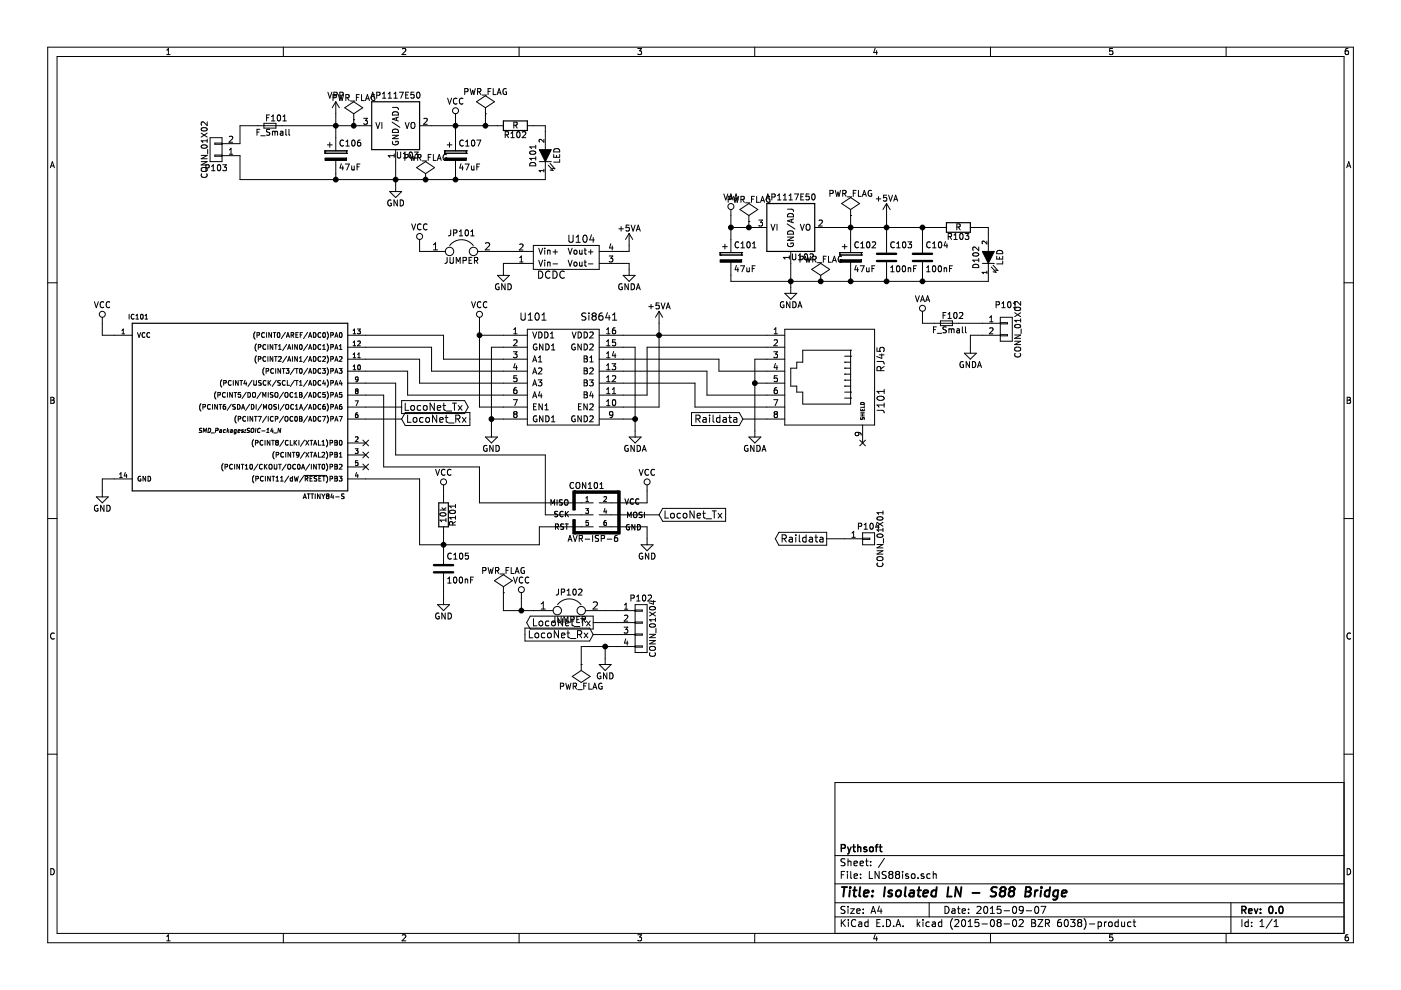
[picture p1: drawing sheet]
<svg xmlns="http://www.w3.org/2000/svg" width="297mm" height="210mm" viewBox="0 0 297 210" stroke-linecap="round" stroke-linejoin="round" font-family="sans-serif">
<g fill="none" stroke="#000" stroke-width=".21">
<path d="M10.1 10h276.8v189.9h-276.8zM12.1 12h272.9v185.9h-272.9zM35.3 11.6h.8M35.3 10.6l.4-.3v1.3M60.1 10v2M69.5 19.5l.4 1.3 .5-1.3M81.1 19.9l.3-.4v1.3M82.3 19.9l.4-.4v1.3M83.5 19.9l.4-.4v1.3M84.7 19.5h.8l-.5 1.3M85.3 10.4l.5-.1 .2 .3-.8 1h.8M86.6 19.5h-.6v1.3h.6"/>
<path d="M87.8 19.5h-.6l-.1 .6h.7v.6l-.2 .1-.5-.1M88.4 19.6l.2-.1a.67 .67 0 0 1 .5 .7 .67 .67 0 0 1-.5 .6l-.3-.5zM98.5 19.4h.6l.1-.5-.7-.1v1.3M99.7 18.8l.3 1.3 .2-1 .3 1 .3-1.3M101.2 19.4h.7v-.5l-.7-.1v1.3M101.6 19.4l.4 .7M103.5 19.4h.4M104.1 18.8h-.6v1.3M104.6 18.8v1.3h.6M105.5 19.7h.6M107.3 18.8a.59 .59 0 0 0-.7 .6 .59 .59 0 0 0 .7 .6l.1-.5h-.2M110.1 10v2"/>
<path d="M135.2 10.3h.8l-.4 .5h.3l.1 .2v.4l-.2 .2-.6-.2M160 10v2M185.6 10.2l-.3 .9h.7M185.9 10.7v.9M210 10v2M235.9 10.3h-.6l-.1 .6 .6-.1 .2 .5-.3 .3-.5-.2M260 10v2M285.8 10.3h-.4l-.2 .3v.7l.2 .3 .5-.2v-.4l-.1-.2h-.4l-.2 .2M10.7 35.6l.4-1.3 .4 1.3M10.8 35.2h.6M42.7 33h1.2l-1.2 .7h1.2M42.7 34.3h1.2l-1.2 .7h1.2"/>
<path d="M42.7 28.2l1.2 .9M42.7 35.7l.8-.2a.42 .42 0 0 1 .4 .2 .42 .42 0 0 1 0 .5l-.4 .2-.7-.1-.1-.2zM42.7 30.9a.76 .76 0 0 1 1.2 .2 .74 .74 0 0 1-1.2-.1zM42.7 27.2a.76 .76 0 0 1 1.2 .3 .74 .74 0 0 1-1.2-.1zM42.8 36.9a.56 .56 0 0 0 .5 .7 .56 .56 0 0 0 .5-.7M43.6 35.6l.7-.1v-.5l-.7-.1v1.3M43.9 25.8v.8l-.9-.8-.3 .3 .1 .5M43.9 29.5v.7M43.9 29.9h-1.2l.3 .3M43.9 28.2l-1.2 .9M44 31.7v.9M44.5 29.2h2.6v5.1h-2.6z"/>
<path d="M44.9 36.2h.7M44.9 35.3l.3-.4v1.3M46.2 35l.2-.1a.67 .67 0 0 1 .4 .7 .67 .67 0 0 1-.4 .6l-.3-.5zM47.1 30.3h-1.5v.3h1.5M47.1 32.9h-1.5v.2h1.5M47.1 33h3.8v5.1h64.7v-3.8M47.2 34.9h.8l-.4 .5 .4 .1v.6l-.2 .1-.6-.1M48.6 29l.5-.1 .2 .3-.8 1h.8M48.6 32.7h.7M48.6 31.8l.4-.4v1.3M54.5 28h.4M55.1 27.4h-.6v1.3"/>
<path d="M55.3 28.8h.9M56 26.1h2.5v1.1h-2.5zM56.5 25h.5M57.1 24.4h-.6v1.2M57.2 27.5h-.6l-.1 .4a.54 .54 0 0 1 .7 .7l-.2 .1-.5-.1M57.6 24.7l.3-.3v1.2M57.6 25.6h.7M57.8 27.8v.9M57.8 27.9l.3-.1 .2 .2M58.3 28l.2-.2 .3 .1 .1 .8M58.3 28v.7M58.9 24.5l.2-.1a.67 .67 0 0 1 .4 .6 .67 .67 0 0 1-.4 .6l-.3-.4z"/>
<path d="M59.5 27.9h.4l.1 .8M60 28.1l-.6 .3 .2 .3 .4-.1M60 25.6h.7M60 24.7l.4-.3v1.2M60.6 27.4v1.1l.2 .2M61.3 27.4v1.1l.1 .2M68.9 32h.1M68.9 32.5h.1M68.9 32v.5M68.9 32.5h4.6M68.9 32h4.6M69.4 30.7h1"/>
<path d="M69.9 30.2v1M70.6 20.7l.6-.1 .1-.4-.7-.1v1.2M70.8 20.2l.6-.1v-.5l-.6-.1v1.3M71.2 21.6v10.4M71.2 34v4.1M71.2 21.6l-.8 1.2M71.2 21.6l.8 1.2M71.8 20.1l.3 1.2 .2-.9 .2 .9 .3-1.2M72.1 20.2l.6-.1v-.5l-.6-.1v1.3M72.4 34.7l-.3 .9h.7M72.7 35.2v.8M72.8 29.8a.56 .56 0 0 0-.7 .5 .56 .56 0 0 0 .7 .5"/>
<path d="M73.1 22.8l1.9-1.2 1.9 1.2-1.9 1.3zM73.2 34.8h.9l-.6 1.2M73.3 20.7l.6-.1 .1-.4-.7-.1v1.2M73.4 31h.7M73.4 30.1l.3-.4v1.3M73.5 32.5h.1M73.5 32h.1M73.5 32v.5M73.6 20.7l.4 .6M74.3 21.4h1M74.6 35.2v.8h.3l.2-.1M74.7 29.8l.1-.1a.67 .67 0 0 1 .5 .6 .67 .67 0 0 1-.5 .7l-.2-.5z"/>
<path d="M75 25.4h.1M75 24.1v2.6M75.1 35.2v.8M75.6 20.6h.4M75.7 35.4h.4M76.2 20.1h-.6v1.2M76.3 34.8h-.6v1.2M76.4 29.7l-.4 .1-.2 .2v.7l.2 .3 .4-.2v-.6h-.4l-.2 .2M76.7 20.1v1.2h.6M77.1 25.1h.8l-.4 .5 .3 .1v.5l-.1 .2-.6-.2M77.5 21.3l.4-1.2 .4 1.2M77.6 20.9h.6"/>
<path d="M78.6 20.8l.4-1.3 .4 1.3M78.7 20.4h.6M78.8 26.7h-27.9v3.8h-3.8M79.4 20.1a.59 .59 0 0 0-.7 .6 .59 .59 0 0 0 .7 .5l.1-.4h-.3M79.7 26l.4 1.2 .4-1.2M79.9 20.2l.6-.1v-.5l-.6-.1v1.3M81 26v1.2M81.1 20.8h.7M82.3 20.8h.7M83.1 25.9l1.7 1.1M83.2 22.8h1.1l.2 .5M83.2 28.7h1.3l-1.3 .7h1.3"/>
<path d="M83.3 30a.59 .59 0 0 0 .5 .7 .59 .59 0 0 0 .6-.7h-.5v.2M83.3 23.9a.69 .69 0 0 1 .7-.2 .69 .69 0 0 1 .5 .7h-1.3zM83.3 27.6a.69 .69 0 0 1 .7-.2 .69 .69 0 0 1 .5 .7h-1.3zM83.5 20.8h.7M83.6 32.6v.8M83.6 33h-1.3l.4 .4M83.9 31.7v8.9M84.1 25v.5M84.2 32.2v1.1l.3 .2h.2l.3-.2v-1.1M84.5 24.8l-1.3 .5 1.3 .4M85.5 33.5h.7M85.5 32.6l.4-.4v1.3"/>
<path d="M85.8 33.4l.6-.1 .1-.5-.7-.1v1.3M85.9 26l.4 1.2 .5-1.2M86 20.1h.4M86.8 32.3l.2-.1a.67 .67 0 0 1 .5 .7 .67 .67 0 0 1-.5 .6l-.3-.5zM87 32.7l.3 1.3 .2-.9 .3 .9 .3-1.3M87.2 26.1l.2-.1h.4l.2 .8a.42 .42 0 0 1-.2 .4 .42 .42 0 0 1-.5 0l-.2-.4zM87.9 32.2h.8l-.5 .5 .4 .1v.6l-.2 .1-.5-.1M88.3 35.5l1.9-1.2 1.9 1.2-1.9 1.3zM88.6 33.4l.6-.1v-.5l-.6-.1v1.3M88.9 33.4l.4 .6M89 26.7h17.7M89.5 34.1h1"/>
<path d="M89.9 25.2l.5-.1 .2 .3-.8 1h.8M90.2 38.1h.1M90.2 36.8v1.3M90.8 33.3h.4M91.4 32.7h-.6v1.3M91.9 32.7v1.3h.6M92.7 34l.4-1.3 .5 1.3M92.8 33.6h.6M94.3 32h.1M94.3 32.5h.1M94.3 32v.5M94.3 32.5h4.6"/>
<path d="M94.3 32h4.6M94.6 32.8a.59 .59 0 0 0-.7 .6 .59 .59 0 0 0 .7 .5l.1-.4h-.2M94.8 30.7h1M94.9 20.8l.4 1.3 .4-1.3M95.3 30.2v1M96.6 24.1v7.9M96.6 34v4.1M96.9 20.9a.56 .56 0 0 0-.8 .5 .56 .56 0 0 0 .8 .6M97.7 34.7l-.2 .9h.7M98.1 35.2v.8M98.2 20.9a.56 .56 0 0 0-.8 .5 .56 .56 0 0 0 .8 .6M98.2 29.8a.56 .56 0 0 0-.7 .5 .56 .56 0 0 0 .7 .5"/>
<path d="M98.6 34.8h.8l-.5 1.2M98.7 30.1l.4-.4v1.3M98.7 31h.7M98.9 32.5h.1M98.9 32h.1M98.9 32v.5M100 35.2v.8h.3l.2-.1M100.1 29.8l.1-.1a.67 .67 0 0 1 .5 .6 .67 .67 0 0 1-.5 .7l-.2-.5zM100.5 35.2v.8M101 21.6l1.9-1.3 1.9 1.3-1.9 1.2zM101.1 29.7h.8l-.5 1.3M101.1 35.4h.4"/>
<path d="M101.7 34.8h-.6v1.2M102.2 20.2h1M102.9 24.1h.1M102.9 22.8v3.9M105.4 20.1l.4-1.3 .5 1.3M107.1 28.6l.6-.1 .1-.5-.7-.1v1.3M107.4 28.6l.4 .6M108.3 28.3l.4-.4v1.3M108.3 29.2h.7M108.9 26.6l.7-.1v-.5l-.7-.1v1.3M109.2 26.6l.5 .6M109.7 28l.1-.1a.67 .67 0 0 1 .5 .7 .67 .67 0 0 1-.5 .6l-.2-.5z"/>
<path d="M110.8 28l.5-.1 .2 .4-.8 .9h.8M111.8 26.7h3.8v5M112.4 34.7a.69 .69 0 0 1 .7-.2 .69 .69 0 0 1 .5 .7h-1.3zM112.4 32.2a.76 .76 0 0 1 1.2 .2 .74 .74 0 0 1-1.3-.1zM113.6 30.8v.7M113.6 33.2v.7M113.6 33.6h-1.3l.4 .3M113.6 31.1h-1.3l.4 .4M114.3 34.3h2.6M115.3 29.5v.7l-.7-.7-.3 .2 .1 .4M115.3 35.9v.6M115.3 36.2h-1l.3 .3"/>
<path d="M116.3 35l1 1.2-.7-.2M116.6 34.7l1 1.1-.6-.1M117.4 32.7v.7h1.3v-.7M117.4 31.7a.69 .69 0 0 1 .8-.2 .69 .69 0 0 1 .5 .7h-1.3zM118 32.9v.5M118.7 33.8v.6h-1.3M285.5 35.6l.5-1.3 .4 1.3M285.7 35.2h.6M10.1 60h2M82.6 40.6h2.6l-1.3 1.3zM82.9 42.4a.59 .59 0 0 0-.7 .6 .59 .59 0 0 0 .7 .6l.1-.5h-.3M84.2 42.4v1.3l-.7-1.3v1.3"/>
<path d="M84.9 42.4a.64 .64 0 0 1 .7 .6 .64 .64 0 0 1-.7 .7zM87.3 47.5l.4 1.2 .4-1.2M89 50.8v2.5h5.4M89.3 47.6a.56 .56 0 0 0-.8 .5 .56 .56 0 0 0 .8 .5M90.5 47.6a.56 .56 0 0 0-.7 .5 .56 .56 0 0 0 .7 .5M91.9 53h.9M91.9 51.9l.4-.4v1.5M94.8 54.6v1l-.5 .2M95.4 52a3.1 3.1 0 0 1 4.9 .1M95.4 54.6v1l.2 .2h.3l.2-.2v-1M95.6 48.7l-.1 1.1-.4 .2M96.2 49.4l.6-.1v-.5l-.6-.1v1.3"/>
<path d="M96.7 55.8v-1.2l.5 .9 .4-.9v1.2M97.4 49.1l.3-.4v1.3M97.4 50h.7M98.2 55.2h.6v-.5l-.6-.1v1.2M98.7 48.8l.2-.1a.67 .67 0 0 1 .4 .7 .67 .67 0 0 1-.4 .6l-.3-.5zM99.4 55.2h.5M99.8 50h.7M99.8 49.1l.4-.4v1.3M100.1 54.6h-.7v1.2h.7M100.6 55.2h.6v-.5l-.6-.1v1.2M100.9 55.2l.4 .6M101.3 53.3h11.8"/>
<path d="M102.9 51.6l.6-.1 .3 .4-.9 1.1h.9M105.5 58.4h2.5l-1.3 1.3zM110.2 51.8l.5-.1 .2 .4-.8 .9h.8M110.2 54.6l.3-.3v1.2M110.2 55.5h.7M113.1 52h13.9v5.1h-13.9zM113.1 55.8h-6.4v2.6M114.2 57.5a.77 .77 0 0 1 .9 .7 .77 .77 0 0 1-.9 .8zM114.2 55.2l.4 1.2 .5-1.2M114.2 52.6l.4 1.3 .5-1.3M115.5 52.6v.1M115.5 53v.9"/>
<path d="M115.5 55.2v.1M115.5 55.6v.8M116.1 53v.9M116.1 55.6v.8M116.1 55.7l.2-.1h.3v.8M116.1 53.2l.2-.2 .3 .1v.8M116.6 57.6a.72 .72 0 0 0-1 .5 .72 .72 0 0 0 .7 .9l.3-.2M117.2 56h1M117.2 53.4h1M117.2 57.5a.77 .77 0 0 1 .9 .7 .77 .77 0 0 1-.9 .8zM117.7 52.9v1M119.7 57.6a.72 .72 0 0 0-1.1 .5 .72 .72 0 0 0 .7 .9l.4-.2"/>
<path d="M120.5 55.2l.4 1.2 .4-1.2M120.5 52.6l.4 1.3 .4-1.3M120.6 49.9v1.2l.3 .3h.3l.3-.3v-1.2M121.7 55.7l.4-.1 .2 .2v.4l-.2 .2-.4-.1zM121.7 53.2l.4-.2 .2 .3v.3l-.2 .3-.4-.1zM122.1 51.4h.9M122.1 50.3l.5-.4v1.5M122.9 55.6v.8h.3l.2-.1M122.9 53v.8l.3 .1 .2-.1M123.4 53v.9M123.4 55.6v.8M123.7 50l.3-.1a.81 .81 0 0 1 .5 .7 .81 .81 0 0 1-.5 .8l-.3-.2-.1-.4z"/>
<path d="M123.8 55.6h.5M123.8 53h.5M124 55.2v1l.3 .2M124 52.6v1.1l.3 .2M124.8 56h.9M124.8 53.4h.9M125.2 52.9v1M125.4 49.8l-.4 1.1h1M125.8 50.4v1M127 55.8h6.4v2.6M129.1 54.3h.8l-.4 .5 .4 .1v.5l-.2 .1-.6-.1M129.5 51.7l-.3 .9h.8"/>
<path d="M129.8 52.1v.9M131.2 48.5h1M131.7 48v1M132.1 58.4h2.6l-1.3 1.3zM133.4 49.5v3.8h-6.4M133.4 47.7h-.6l-.1 .6h.7v.6l-.2 .1-.5-.1M133.4 49.5l-.8 1.3M133.4 49.5l.7 1.3M133.8 47.7l.4 1.3 .5-1.3M134.9 49l.4-1.3 .4 1.3M135 48.6h.6M152.7 53.6h.1"/>
<path d="M152.7 54.1h.1M152.7 54.1h4.6M152.7 53.6h4.6M152.7 53.6v.5M153.2 52.3h1M153.5 41.1l.4 1.3 .4-1.3M153.7 51.8v1M154.4 42.3l.6-.1v-.5l-.6-.1v1.3M154.6 42.4l.4-1.3 .4 1.3M154.7 42h.6M155 48.2h7.6M155 44.4v9.2"/>
<path d="M155 55.6v4.1h54.5v-3.9M155.5 41.6l.3 1.3 .3-.9 .2 .9 .3-1.3M155.7 42.4l.4-1.3 .4 1.3M155.8 42h.6M156.1 56.3l-.2 .9h.7M156.4 56.8v.8M156.6 51.4a.56 .56 0 0 0-.8 .5 .56 .56 0 0 0 .8 .5M156.9 44.4l1.9-1.2 1.9 1.2-1.9 1.3zM157 56.4h.8l-.5 1.2M157.1 42.3l.6-.1 .1-.5-.7-.1v1.3M157.1 51.6l.4-.3v1.2M157.1 52.5h.7"/>
<path d="M157.3 54.1h.1M157.3 53.6h.1M157.3 53.6v.5M157.4 42.3l.4 .6M158.1 43h.9M158.3 56.8l.1 .7 .3 .1 .2-.1M158.4 51.4l.2-.1a.67 .67 0 0 1 .5 .6 .67 .67 0 0 1-.5 .6l-.3-.4zM158.8 47h.1M158.8 45.7v2.5M158.9 56.8v.8M159.3 42.2h.5M159.5 56.9h.4"/>
<path d="M159.6 51.6l.3-.3v1.2M159.6 52.5h.7M159.9 41.6h-.6v1.3M160.1 56.4h-.6v1.2M160.4 41.6v1.3h.6M160.9 46.7h.8l-.5 .4 .4 .1v.6l-.2 .1-.5-.1M161.3 42.9l.4-1.3 .4 1.3M161.4 42.5h.6M162.4 42.4l.4-1.3 .4 1.3M162.5 42h.6M163.2 41.7a.59 .59 0 0 0-.7 .6 .59 .59 0 0 0 .7 .5v-.5h-.2M163.5 47.5l.4 1.3 .4-1.3"/>
<path d="M163.6 41.8l.7-.1v-.5l-.7-.1v1.3M164.7 47.5v1.3M164.9 42.4h.7M164.9 41.5l.3-.4v1.3M166.1 42.4h.7M166.1 41.5l.3-.4v1.3M166.9 47.5l1.6 1.1M167 44.3l1 .1 .2 .4M167 50.3h1.2l-1.2 .7h1.2M167 51.6a.59 .59 0 0 0 .6 .7 .59 .59 0 0 0 .6-.7l-.5-.1v.3M167 45.5a.69 .69 0 0 1 .8-.2 .69 .69 0 0 1 .4 .7h-1.2zM167 49.2a.69 .69 0 0 1 .8-.2 .69 .69 0 0 1 .4 .7h-1.2z"/>
<path d="M167.3 41.5l.4-.4v1.3M167.3 42.4h.7M167.4 54.2v.7M167.4 54.6h-1.3l.3 .3M167.7 53.3v8.9M167.9 46.5v.6M168 53.8v1l.2 .3h.3l.2-.3v-1M168.2 46.4l-1.2 .4 1.2 .4M168.4 41.1h.9l-.6 1.3M169.3 55.1h.7M169.3 54.2l.3-.4v1.8M169.6 54.3h.5l.2 .3-.1 .3-.6 .1"/>
<path d="M169.7 47.5l.4 1.3 .4-1.3M169.8 41.7h.4M170.4 41.1h-.6v1.3h.6M170.6 53.9l.2-.1a.67 .67 0 0 1 .4 .7 .67 .67 0 0 1-.4 .6l-.3-.5zM170.8 54.3l.3 1.3 .2-.9 .2 .9 .3-1.3M171 47.7l.2-.2 .4 .1 .1 .8a.42 .42 0 0 1-.2 .4 .42 .42 0 0 1-.4-.1l-.2-.3zM171.5 41.1h-.6v.6h.6v.6l-.1 .1-.5-.1M171.7 53.9l.5-.1 .2 .4-.8 .9h.8M172.1 57.1l1.9-1.3 1.9 1.3-1.9 1.3zM172.2 41.2l.2-.1a.67 .67 0 0 1 .4 .7 .67 .67 0 0 1-.4 .6l-.3-.5zM172.3 55l.6-.1 .1-.5-.7-.1v1.3M172.6 55l.4 .6"/>
<path d="M172.7 48.2h28M173.3 55.7h1M173.6 46.8l.5-.1 .3 .3-.8 .9h.8M174 59.7h.1M174 58.4v1.3M174.6 54.9h.4M175.2 54.3h-.6v1.3M175.7 54.3v1.3h.6M176 41l.6-.1v-.4l-.6-.1v1.2M176.5 55.6l.4-1.3 .4 1.3M176.6 55.2h.6M177.1 40.4l.3 1.2 .3-.9 .2 .9 .3-1.2"/>
<path d="M178.1 53.6h.1M178.1 54.1h.1M178.1 53.6v.5M178.1 54.1h4.5M178.1 53.6h4.5M178.4 54.4a.59 .59 0 0 0-.7 .5 .59 .59 0 0 0 .7 .6l.1-.5h-.3M178.4 43.2l2-1.3 1.9 1.3-1.9 1.2zM178.6 52.3h1M178.7 41l.6-.1v-.4l-.6-.1v1.2M179 41l.4 .6M179.1 51.8v1M179.6 41.7h1"/>
<path d="M180.4 45.7h.1M180.4 44.4v9.2M180.4 55.6v4.1M180.9 40.9h.4M181.5 56.3l-.3 .9h.8M181.5 40.4h-.6v1.2M181.8 56.8v.8M182 40.4v1.2h.6M182 51.4a.56 .56 0 0 0-.8 .5 .56 .56 0 0 0 .8 .5M182.4 56.4h.8l-.5 1.2M182.5 51.6l.4-.3v1.2M182.5 52.5h.7"/>
<path d="M182.6 54.1h.1M182.6 53.6h.1M182.6 53.6v.5M182.8 41.6l.4-1.2 .5 1.2M183 41.3h.5M183.7 56.8l.1 .7 .3 .1 .2-.1M183.8 51.4l.2-.1a.67 .67 0 0 1 .5 .6 .67 .67 0 0 1-.5 .6l-.3-.4zM184.3 56.8v.8M184.8 40.4a.59 .59 0 0 0-.7 .6 .59 .59 0 0 0 .7 .6v-.5h-.2M184.9 56.9h.4M184.9 51.4l.5-.1 .3 .3-.8 .9h.8M185.5 56.4h-.6v1.2"/>
<path d="M185.8 42.2h.9M186.3 41.7v.9M188 43.2v10.4M188 55.6v4.1M188 43.2l-.8 1.2M188 43.2l.7 1.2M188 41.4h-.6l-.1 .6h.7v.5l-.2 .1-.5-.1M188.4 41.4l.4 1.2 .4-1.2M188.9 57.6h.7M188.9 56.7l.3-.3v1.2M189.5 42.6l.4-1.2 .4 1.2M189.6 51.4a.56 .56 0 0 0-.8 .5 .56 .56 0 0 0 .8 .5"/>
<path d="M189.6 42.3h.6M190.1 51.6l.4-.3v1.2M190.1 52.5h.7M190.2 56.5l.2-.1a.67 .67 0 0 1 .4 .6 .67 .67 0 0 1-.4 .6l-.3-.5zM191.4 56.5l.2-.1a.67 .67 0 0 1 .4 .6 .67 .67 0 0 1-.4 .6l-.3-.5zM191.4 51.4l.2-.1a.67 .67 0 0 1 .5 .6 .67 .67 0 0 1-.5 .6l-.3-.4zM192.5 51.3h.8l-.5 .5 .4 .1v.5l-.2 .1-.5-.1M192.6 56.8v.8M192.6 56.9l.1-.1h.3l.1 .8M193.7 56.9h.4M194.3 56.4h-.6v1.2M195.6 48.2v5.4"/>
<path d="M195.6 55.6v4.1M196.5 57.6h.7M196.5 56.7l.3-.3v1.2M197.2 51.4a.56 .56 0 0 0-.7 .5 .56 .56 0 0 0 .7 .5M197.7 52.5h.8M197.7 51.6l.4-.3v1.2M197.8 56.5l.2-.1a.67 .67 0 0 1 .4 .6 .67 .67 0 0 1-.4 .6l-.3-.5zM199 56.5l.2-.1a.67 .67 0 0 1 .4 .6 .67 .67 0 0 1-.4 .6l-.3-.5zM199.1 51.4l.1-.1a.67 .67 0 0 1 .5 .6 .67 .67 0 0 1-.5 .6l-.2-.4zM200.2 56.9l.2-.1h.3v.8M200.2 56.8v.8M200.5 51.2l-.3 .9h.7"/>
<path d="M200.8 51.7v.8M201 50.2l.6-.1 .1-.5-.7-.1v1.3M201.3 56.9h.5M201.3 50.2l.5 .6M201.9 56.4h-.6v1.2M202.3 50.8h.7M202.3 49.9l.3-.4v1.3M202.9 48.1h.6v-.5l-.6-.1v1.2M203.2 48.1l.4 .6M203.6 49.6l.2-.1a.67 .67 0 0 1 .4 .6 .67 .67 0 0 1-.4 .7l-.3-.5zM204.6 49.5h.8l-.4 .5 .4 .1v.5l-.2 .2-.6-.2M205.7 48.2h3.8v5.1"/>
<path d="M206.3 53.8a.76 .76 0 0 1 1.2 .2 .74 .74 0 0 1-1.3-.1zM206.3 56.3a.69 .69 0 0 1 .8-.2 .69 .69 0 0 1 .4 .6h-1.3zM207.5 55.2h-1.3l.4 .3M207.5 52.4v.8l-.9-.8-.4 .2 .1 .5M207.5 54.8v.7M208.3 55.8h2.5M209.2 51.1v.6l-.7-.6-.3 .2 .1 .4M209.2 57.5v.5M209.2 57.8h-1l.3 .2M210.2 56.6l1 1.2-.6-.2M210.6 56.2l1 1.2-.7-.2M211.3 54.3v.6h1.3v-.6"/>
<path d="M211.4 53.3a.69 .69 0 0 1 .8-.2 .69 .69 0 0 1 .4 .7h-1.3zM211.9 54.5v.4M212.6 55.3v.7h-1.3M285 60h1.9M20 64l.4 1.2 .5-1.2M21.7 67.3v3.8h6.3M22 64.1a.56 .56 0 0 0-.8 .5 .56 .56 0 0 0 .8 .5M23.3 64.1a.56 .56 0 0 0-.8 .5 .56 .56 0 0 0 .8 .5M25.9 70.8h.5M25.9 70.1l.2-.3v1M27.4 66.6v1.1M28.4 66.7a.44 .44 0 0 0-.6 .4 .44 .44 0 0 0 .6 .5"/>
<path d="M28.8 67.7h.6M28.8 66.9l.3-.3v1.1M29.2 70.5l.3 1 .3-1M29.9 66.7l.1-.1a.49 .49 0 0 1 .4 .6 .49 .49 0 0 1-.5 .4l-.1-.3zM30.7 70.6a.44 .44 0 0 0-.6 .4 .44 .44 0 0 0 .6 .4M30.8 67.7h.5M30.8 66.9l.2-.3v1.1M31.7 70.6a.44 .44 0 0 0-.6 .4 .44 .44 0 0 0 .6 .4M54.1 70.4a1.2 1.2 0 0 0 0 1.5M54.4 75.4a1.2 1.2 0 0 0 0 1.6M54.4 72.9a1.2 1.2 0 0 0 0 1.6M54.5 71.1l.5-.1v-.4l-.5-.1v1"/>
<path d="M54.8 73.6l.5-.1v-.4h-.5v1M54.8 76.1h.5v-.5h-.5v1M56 78a1.2 1.2 0 0 0 0 1.5M56.1 70.6a.44 .44 0 0 0-.7 .4 .44 .44 0 0 0 .7 .4M56.3 73.2a.44 .44 0 0 0-.6 .4 .44 .44 0 0 0 .6 .4M56.3 75.7a.44 .44 0 0 0-.6 .4 .44 .44 0 0 0 .6 .4M56.4 78.7l.5-.1v-.4l-.5-.1v1.1M56.5 70.5v1M56.8 73.1v1M56.8 75.6v1M57.6 70.5v1l-.6-1v1M57.8 73.1v1l-.5-1v1"/>
<path d="M57.8 75.6v1l-.5-1v1M57.9 70.5h.6M58 78.2a.44 .44 0 0 0-.6 .4 .44 .44 0 0 0 .6 .5M58.2 73.1h.6M58.2 75.6h.6M58.2 70.5v1M58.4 78.1v1.1M58.5 73.1v1M58.5 75.6v1M58.9 70.6l.1-.1a.49 .49 0 0 1 .4 .5 .49 .49 0 0 1-.5 .5l-.1-.3zM59.1 73.4l.2-.3v1M59.1 75.7l.3-.1 .2 .3-.6 .7h.6"/>
<path d="M59.1 74.1h.5M59.5 78.1v1.1l-.6-1.1v1.1M59.8 78.1h.6M60.1 78.1v1.1M60.5 70.5l-.9 1.3M60.7 78.1h.6l-.4 .4 .3 .1v.5h-.5M60.7 71.5l.3-1 .4 1M60.8 75.5l-.9 1.4M60.8 73l-.9 1.3M60.8 71.3h.5M61 76.6l.3-1 .3 1M61 74.1l.3-1 .3 1"/>
<path d="M61.1 76.3h.5M61.1 73.8h.5M61.7 71.1l.5-.1v-.4l-.5-.1v1M62 71.1l.3 .4M62 73.1v1M62 75.6v1M62.4 78.1l-.8 1.3M62.6 78.1h.6M62.7 71h.4M62.9 78.1v1.1M63 73.1v1l-.5-1v1M63 75.6v1l-.5-1v1"/>
<path d="M63.2 70.5h-.5v1h.5M63.5 75.9l.3-.3v1M63.5 76.6h.6M63.6 73.2l.1-.1a.49 .49 0 0 1 .4 .5 .49 .49 0 0 1-.5 .4l-.1-.3zM63.6 78.2l.1-.1a.49 .49 0 0 1 .4 .6 .49 .49 0 0 1-.5 .4l-.1-.3zM63.7 71h.3M64.1 70.5h-.4v1M65.2 78.1l-.8 1.3M65.2 75.5l-.8 1.4M65.2 73l-.8 1.3M65.2 70.5l-.8 1.3M65.4 79.2l.4-1.1 .3 1.1"/>
<path d="M65.4 76.6l.4-1 .3 1M65.4 74.1l.4-1 .3 1M65.4 71.5l.4-1 .3 1M65.5 78.9h.5M65.5 76.3h.5M65.5 73.8h.5M65.5 71.3h.5M66.4 73.1a.51 .51 0 0 1 .6 .5 .51 .51 0 0 1-.6 .5zM66.4 70.5a.51 .51 0 0 1 .6 .5 .51 .51 0 0 1-.6 .5zM66.4 75.6a.51 .51 0 0 1 .6 .5 .51 .51 0 0 1-.6 .5zM66.4 78.1a.51 .51 0 0 1 .6 .5 .51 .51 0 0 1-.6 .6zM68 73.2a.44 .44 0 0 0-.6 .4 .44 .44 0 0 0 .6 .4"/>
<path d="M68 70.6a.44 .44 0 0 0-.6 .4 .44 .44 0 0 0 .6 .4M68 78.2a.44 .44 0 0 0-.6 .4 .44 .44 0 0 0 .6 .5M68 75.7a.44 .44 0 0 0-.6 .4 .44 .44 0 0 0 .6 .4M68.4 78.1h.6l-.3 .4 .3 .1v.5h-.6M68.4 75.7l.4-.1 .2 .3-.6 .7h.6M68.4 73.4l.3-.3v1M68.4 74.1h.6M68.6 70.6l.1-.1a.49 .49 0 0 1 .3 .5 .49 .49 0 0 1-.4 .5l-.2-.3zM69.3 70.4a1.2 1.2 0 0 1 0 1.5M69.3 72.9a1.2 1.2 0 0 1 0 1.6M69.3 75.4a1.2 1.2 0 0 1 0 1.6M69.3 78a1.2 1.2 0 0 1 0 1.5"/>
<path d="M70.1 71.1l.5-.1v-.4l-.5-.1v1M70.1 73.6l.5-.1v-.4h-.5v1M70.1 76.1h.5v-.5h-.5v1M70.1 78.7l.5-.1v-.4l-.5-.1v1.1M71 79.2l.3-1.1 .3 1.1M71 76.6l.3-1 .3 1M71 74.1l.3-1 .3 1M71 71.5l.3-1 .3 1M71.1 78.9h.5M71.1 76.3h.5M71.1 73.8h.5M71.1 71.3h.5"/>
<path d="M71.9 78.1h.6l-.3 .4 .3 .1v.5h-.6M72 75.7l.3-.1 .2 .3-.6 .7h.6M72 73.4l.2-.3v1M72 74.1h.5M72.1 70.6l.1-.1a.49 .49 0 0 1 .3 .5 .49 .49 0 0 1-.4 .5l-.1-.3zM73.7 71.1h20.3v5.1h17.8M73.7 73.6h17.8v5.1h20.3M73.7 76.2h15.3v5h22.8M73.7 78.7h12.7v5.1h25.4M74.9 70.8h.5M74.9 73.3h.5M74.9 75.9h.5"/>
<path d="M74.9 78.4h.5M74.9 70.1l.3-.3v1M74.9 72.6l.3-.3v1M74.9 75.1l.3-.3v1.1M74.9 77.7l.3-.3v1M75.8 69.8h.6l-.3 .3 .3 .1v.5h-.6M75.8 72.4l.4-.1 .2 .3-.6 .7h.6M75.8 75.9h.6M75.8 75.1l.3-.3v1.1M75.9 77.5l.2-.1a.49 .49 0 0 1 .3 .5 .49 .49 0 0 1-.4 .4l-.2-.3zM100 64l.4 1.2 .4-1.2M101.7 71.1h10.1"/>
<path d="M101.7 67.3v19h10.1M102 64.1a.56 .56 0 0 0-.8 .5 .56 .56 0 0 0 .8 .5M103.2 64.1a.56 .56 0 0 0-.7 .5 .56 .56 0 0 0 .7 .5M105.8 60.2a.59 .59 0 0 0-.7 .6 .59 .59 0 0 0 .7 .6v-.5h-.2M107.1 60.2v1.2l-.7-1.2v1.2M107.7 60.2a.64 .64 0 0 1 .7 .6 .64 .64 0 0 1-.7 .6zM108.8 74.6h.8l-.4 .5 .4 .1v.5l-.2 .2-.6-.2M108.9 70.8h.7M108.9 72.1l.5-.1 .2 .4-.8 .9h.8M108.9 69.9l.4-.4v1.3M109.2 77l-.3 1h.8M109.5 77.5v.9"/>
<path d="M109.6 79.7h-.6l-.1 .5h.7v.6l-.2 .1-.5-.1M110.5 66.4v1.2l.3 .3h.2l.4-.3v-1.2M111.8 69.8h15.2v20.3h-15.2zM111.8 73.6h-7.6v19.1M112 67.9h.9M112 66.8l.4-.4v1.5M113 70.4l.4 1.3 .4-1.3M113 76.7l.4-1.2 .4 1.2M113 79.3l.4-1.3 .4 1.3M113.1 76.4h.6M113.1 78.9h.6M113.6 66.5l.2-.1a.81 .81 0 0 1 .5 .7 .81 .81 0 0 1-.5 .8l-.2-.2-.2-.4z"/>
<path d="M113.8 73a.59 .59 0 0 0-.7 .6 .59 .59 0 0 0 .7 .5v-.5h-.2M114.2 76.7h.7M114.2 75.8l.3-.3v1.2M114.2 78.1l.5-.1 .2 .4-.8 .9h.8M114.2 70.4a.64 .64 0 0 1 .7 .6 .64 .64 0 0 1-.7 .7zM114.9 67.9h.9M114.9 66.8l.4-.4v1.5M115.1 72.9v1.3l-.7-1.3v1.3M115.5 70.4a.64 .64 0 0 1 .7 .6 .64 .64 0 0 1-.7 .7zM115.7 72.9a.64 .64 0 0 1 .7 .7 .64 .64 0 0 1-.7 .6zM116.7 71.7h.7M116.7 70.7l.4-.3v1.3"/>
<path d="M116.9 74.2h.7M116.9 73.3l.4-.4v1.3M121.3 70.4l.4 1.3 .4-1.3M121.9 73a.59 .59 0 0 0-.7 .6 .59 .59 0 0 0 .7 .5l.1-.5h-.3M122.6 70.4a.64 .64 0 0 1 .7 .6 .64 .64 0 0 1-.7 .7zM123.2 72.9v1.3l-.7-1.3v1.3M123.8 78.6h.5M123.8 70.4a.64 .64 0 0 1 .8 .6 .64 .64 0 0 1-.8 .7zM123.8 72.9a.64 .64 0 0 1 .8 .7 .64 .64 0 0 1-.8 .6zM123.8 75.5h.5l.2 .2-.2 .4 .2 .1 .1 .3-.3 .2h-.5zM123.8 78h.5l.2 .2-.2 .4 .2 .1 .1 .3-.3 .3h-.5zM123.8 76.1h.5"/>
<path d="M124.2 66.4h-.6l-.2 .1v.4l.7 .3 .1 .4-.3 .3-.6-.1M124.9 66.4v.1M124.9 66.9v1M125.1 70.5l.4-.1 .3 .3-.8 1h.8M125.1 73l.4-.1 .3 .4-.8 .9h.8M125.1 76.7h.7M125.1 78.1l.4-.1 .3 .4-.8 .9h.8M125.1 75.8l.3-.3v1.2M125.8 67l-.3 .3v.3l.3 .3h.3l.3-.3v-.3l-.3-.3M125.8 67l-.3-.3 .3-.3h.5l.1 .3-.3 .3M125.8 67h.3M127 71.1h39.4"/>
<path d="M127 73.6h7.7v19.1M127 76.2h25.4v2.5h14M127 78.7h22.9v5.1h16.5M127.7 66.4h-.4a.99 .99 0 0 0 0 1.5l.5-.2 .1-.5-.4-.3h-.2l-.3 .3M128.6 70.8h.7M128.6 73.3h.7M128.6 75.9h.7M128.6 69.9l.4-.4v1.3M128.6 72.4l.4-.4v1.3M128.6 74.9l.4-.3v1.3M128.6 77.5l.4-.4v1.3M128.6 78.4h.7"/>
<path d="M128.8 66.3l-.4 1.1h1M129.1 66.9v1M129.8 77.1h.7l-.4 .5 .4 .1v.6l-.2 .1-.5-.1M129.8 79.8l.5-.1 .2 .3-.7 .9h.7M129.9 66.8l.4-.4v1.5M129.9 67.9h.8M130.1 74.5l-.3 .9h.8M130.4 69.5l-.3 .1-.2 .2-.1 .7 .3 .3 .4-.2-.1-.6h-.3l-.3 .2M130.4 75v.9M130.5 72h-.6l-.1 .6h.7v.6l-.2 .1-.5-.1M131.9 60.2a.59 .59 0 0 0-.7 .6 .59 .59 0 0 0 .7 .6v-.5h-.2M133.2 60.2v1.2l-.7-1.2v1.2"/>
<path d="M133.8 60.2a.64 .64 0 0 1 .7 .6 .64 .64 0 0 1-.7 .6zM134.9 61.4l.4-1.2 .4 1.2M135 61.1h.6M137.6 65h.9M138 64.5v1M139.7 66v20.3h-12.7M139.7 66l-.7 1.3M139.7 66l.8 1.3M139.7 64.2h-.6v.6h.6v.6l-.1 .1-.5-.1M140.2 64.2l.4 1.3 .4-1.3M141.3 65.5l.4-1.3 .4 1.3M141.4 65.1h.6"/>
<path d="M164.1 74.6h.7l-.4 .5 .4 .1v.5l-.2 .2-.5-.2M164.1 70.8h.7M164.1 69.9l.4-.4v1.3M164.1 72.1l.5-.1 .2 .4-.7 .9h.7M164.4 77l-.3 1h.8M164.7 77.5v.9M164.8 79.7h-.6l-.1 .5h.7v.6l-.2 .1-.5-.1M166.2 64a.59 .59 0 0 0-.8 .6 .59 .59 0 0 0 .8 .6v-.5h-.2M166.4 69.8h19v20.3h-19zM166.4 73.6h-29.2v10.2h-10.2M166.4 76.2h-6.4v16.5M166.4 62.2h2.5l-1.2 1.3z"/>
<path d="M167.5 64v1.2l-.7-1.2v1.2M168.1 64a.64 .64 0 0 1 .7 .6 .64 .64 0 0 1-.7 .6zM169.2 65.2l.4-1.2 .4 1.2M169.3 64.9h.6M170.2 74.3h10.2v11.4h-10.2v-2.6h-1.3v-1.2h-1.2v-3.8h1.2v-1.3h1.3zM179.1 76.8h.1M179.1 78.1h.1M179.1 79.3h.1M179.1 75.5h1.3M179.1 76.8h1.3M179.1 78.1h1.3M179.1 79.3h1.3"/>
<path d="M180.4 75.5h.1M180.4 74.3h.1M185.9 73.7v.8h.8l-.2-.2 .1-.5 .6-.2 .3 .3-.2 .6M185.9 76.6l1.4 .1 .2 .5M186.4 75.2h1.1M186.7 78.6v-.7l-.3-.2-.3 .1-.2 .2v.6h1.6M187 75v1l-1.1-.4M187.5 77.7l-.8 .5M194.1 62.7l.4 1.3 .4-1.3M195.2 64l.4-1.3 .4 1.3M195.3 63.6h.6M195.6 66v2.5h16.5"/>
<path d="M196.3 64l.4-1.3 .4 1.3M196.4 63.6h.6M197.9 69.9h.4M198.5 69.3h-.6v1.3M198.7 70.7h1M199.4 68h2.5v1h-2.5zM199.9 66.8h.5M200.6 66.3h-.7v1.2M200.6 69.4h-.6v.4a.54 .54 0 0 1 .6 .6l-.2 .2-.5-.1M201 67.5h.7M201 66.6l.3-.3v1.2M201.2 69.7v.9"/>
<path d="M201.2 69.8l.3-.1 .2 .2M201.7 69.9v.7M201.7 69.9l.2-.2 .3 .1 .1 .8M202.3 66.4l.2-.1a.67 .67 0 0 1 .4 .6 .67 .67 0 0 1-.4 .6l-.3-.5zM202.9 69.8h.5v.8M203.4 70l-.6 .3 .2 .3 .4-.1M203.4 66.4l.5-.1 .2 .3-.7 .9h.7M204 69.3v1.1l.2 .2M204.2 76.7a.59 .59 0 0 0-.7 .6 .59 .59 0 0 0 .7 .6l.1-.5h-.2M204.5 74.9h2.5l-1.3 1.3zM204.7 69.3v1.1l.2 .2M205.6 76.7v1.2l-.8-1.2v1.2"/>
<path d="M206.2 76.7a.64 .64 0 0 1 .7 .6 .64 .64 0 0 1-.7 .6zM207.3 77.9l.4-1.2 .4 1.2M207.4 77.6h.6M209.8 69.6l.5-.1 .2 .4-.8 .9h.8M209.8 68.2h.7M209.8 67.3l.4-.3v1.2M211.2 64.6h.6l.1-.5-.7-.1v1.2M212.1 71.1h-6.4v3.8M212.1 67.3h2.5v5h-2.5zM212.1 71h1.5v.2h-1.5M212.1 68.4h1.5v.3h-1.5M212.4 65.2h.7"/>
<path d="M212.4 64.3l.4-.3v1.2M213.7 64.1l.2-.1a.67 .67 0 0 1 .5 .6 .67 .67 0 0 1-.5 .6l-.3-.4zM214.9 65.2h.7M214.9 64.3l.3-.3v1.2M215.1 72.3h1.3l-1.3 .8h1.3M215.1 71h1.3l-1.3 .7h1.3M215.1 66.3l1.3 .8M215.2 69a.76 .76 0 0 1 1.2 .2 .74 .74 0 0 1-1.3-.1zM215.2 65.3a.76 .76 0 0 1 1.2 .3 .74 .74 0 0 1-1.3-.2zM215.2 73.8l.8-.2a.42 .42 0 0 1 .3 .2 .42 .42 0 0 1 0 .5l-.3 .1h-.7l-.2-.2zM215.2 74.9a.56 .56 0 0 0 .6 .8 .56 .56 0 0 0 .5-.8M216.4 63.9v.8l-.9-.8-.4 .2 .1 .5"/>
<path d="M216.4 67.6v.7M216.4 67.9h-1.3l.4 .4M216.4 66.3l-1.3 .8M216.5 69.8v.9M10.8 84.2h.4l.3 .3-.3 .3 .3 .3-.2 .4h-.5zM10.8 84.8h.4M42.6 85.6a1.2 1.2 0 0 0 0 1.5M42.8 90.9h-.5v.3l.5 .2-.2 .3h-.4M43 86.3l.5-.1v-.4h-.5v1M43.1 91.7l.1-.9 .2 .6 .4-.6-.1 .9M44.2 90.8a.45 .45 0 0 1 .5 .5 .45 .45 0 0 1-.6 .4zM44.6 85.9a.44 .44 0 0 0-.6 .4 .44 .44 0 0 0 .6 .4"/>
<path d="M44.8 91.8h.7M45 85.8v1M45.7 91.3l.5-.1v-.3l-.4-.1-.1 .9M45.8 83.1a1.2 1.2 0 0 0 0 1.5M46.1 85.8v1l-.6-1v1M46.2 83.7h.5v-.4l-.5-.1v1M46.4 85.8h.6M46.6 91.2h.4l-.1 .5M46.7 85.8v1M47 91.3l-.5 .2v.2h.4M47 80.5a1.2 1.2 0 0 0 0 1.6M47.3 98.3a1.2 1.2 0 0 0 0 1.5"/>
<path d="M47.4 81.2h.5v-.5h-.5v1M47.7 99l.5-.1v-.4l-.5-.1v1.1M47.8 83.3a.44 .44 0 0 0-.7 .4 .44 .44 0 0 0 .7 .4M47.8 85.8l-.4 .1-.1 .7 .2 .2 .3-.1v-.5l-.3-.1-.2 .2M47.8 91.2l-.2-.1-.2 .2v.4h.3M48.2 83.2v1M48.2 90.8l-.1 .9M48.3 91.4l.2 .3M48.5 91.1l-.3 .3M48.9 91.2h.4l-.1 .5M49 80.8a.44 .44 0 0 0-.6 .4 .44 .44 0 0 0 .6 .4M49 85.7l-.8 1.3"/>
<path d="M49.3 83.2v1l-.6-1v1M49.3 91.3l-.5 .2v.2h.4M49.3 98.5a.44 .44 0 0 0-.6 .5 .44 .44 0 0 0 .6 .4M49.5 80.7v1M49.6 83.2h.6M49.7 98.4v1.1M49.9 85.8h-.5v.3a.43 .43 0 0 1 .5 .6h-.6M49.9 83.2v1M50.1 88.1a1.2 1.2 0 0 0 0 1.6M50.1 91.2l-.3-.1-.1 .2v.4h.3M50.1 91.1l-.1 .8h-.4M50.4 85.8a.51 .51 0 0 1 .5 .5 .51 .51 0 0 1-.5 .5z"/>
<path d="M50.5 91.4l.4-.1v-.1h-.4v.4l.3 .1M50.5 88.8h.5v-.5h-.5v1M50.5 80.7v1l-.6-1v1M50.8 98.4v1.1l-.6-1.1v1.1M50.9 80.7h.5M51 83.2h-.5v.5l.5-.1v.5h-.5M51.1 98.4h.6M51.1 80.7v1M51.2 86.8l.3-1 .4 1M51.3 86.5h.5M51.4 98.4v1.1M51.6 91.2l-.2-.1-.2 .2 .4 .1-.1 .3h-.3"/>
<path d="M52 80.6l-.3 .8h.6M52 91.6l-.1 .1M52 91.2h.1M52 99.5h.6M52 98.8l.3-.4v1.1M52.1 88.4a.44 .44 0 0 0-.6 .4 .44 .44 0 0 0 .6 .4M52.2 83.2l-.9 1.3M52.2 81v.7M52.5 88.3v1M52.6 83.2a.51 .51 0 0 1 .5 .5 .51 .51 0 0 1-.5 .5zM52.9 90.9h-.4l-.1 .3 .5 .2-.2 .3h-.4M52.9 85.7l-.8 1.3"/>
<path d="M53 98.5l.2-.1a.49 .49 0 0 1 .3 .6 .49 .49 0 0 1-.4 .4l-.1-.3zM53.3 85.8a.51 .51 0 0 1 .6 .5 .51 .51 0 0 1-.6 .5zM53.3 90.9l.2-.1 .3 .1v.5l-.2 .3-.4-.1zM53.4 80.6l-.8 1.3M53.6 88.3v1l-.6-1v1M53.7 83.3l.3-.1 .1 .2 .1 .5-.2 .3-.4-.1zM53.8 93.2a1.2 1.2 0 0 0 0 1.6M53.8 80.7v.8l.2 .2 .4-.2v-.8M53.9 88.3h.6M54.2 93.9h.4v-.5h-.4v1M54.2 88.3v1M54.3 90.8l-.2 .9"/>
<path d="M54.3 85.8v1M54.7 98.4l-.9 1.3M54.7 88.3h.7l-.4 1M55.2 90.9a.42 .42 0 0 0-.6 .3 .42 .42 0 0 0 .3 .5l.2-.1M55.4 83.2l-.9 1.3M55.4 80.7h-.5v.4a.43 .43 0 0 1 .5 .5h-.6M55.5 85.7l-.9 1.3M55.5 91.4h.7M55.6 98.5a.44 .44 0 0 0-.6 .5 .44 .44 0 0 0 .6 .4M55.7 84.2v-1l.3 .8 .4-.8v1M55.7 93.5a.44 .44 0 0 0-.6 .4 .44 .44 0 0 0 .6 .4M55.9 86.8v-1l.3 .7 .3-.7v1"/>
<path d="M56.1 98.4v1.1M56.2 93.4v1M56.2 98.9l.4 .6M56.4 80.8a.44 .44 0 0 0-.6 .4 .44 .44 0 0 0 .6 .4M56.5 88.2l-.8 1.4M56.5 91.7h.5M56.6 91.1l.3-.3-.1 .9M56.6 98.4l-.5 .6M56.8 80.7v1M56.9 83.2v1M56.9 88.3v1M57 81.1l.4 .6"/>
<path d="M57.1 85.8h.3l.2 .1v.5l-.2 .4-.4-.2zM57.2 98.5l.3-.1 .1 .2 .1 .5-.2 .4-.4-.2zM57.2 93.4v1l-.5-1v1M57.4 80.7l-.6 .6M57.6 93.4h.6M57.7 90.8l-.3 .6h.5M57.8 91.1v.6M57.9 83.3h-.5v.3a.43 .43 0 0 1 .4 .5l-.5 .1M57.9 93.4v1M57.9 88.4a.44 .44 0 0 0-.6 .4 .44 .44 0 0 0 .6 .4M58 91.8h.7M58.1 95.8a1.2 1.2 0 0 0 0 1.5"/>
<path d="M58.1 98.4v.9l.2 .2 .4-.2v-.9M58.4 88.8h.5v-.5h-.5v1M58.4 83.3l.3-.1 .2 .2v.5l-.2 .3-.4-.1zM58.6 96.4h.4v-.4l-.4-.1v1M58.6 80.6l-.9 1.3M58.6 85.8h-.5v.3a.43 .43 0 0 1 .5 .6h-.6M58.6 93.8l-.2-.2 .2-.2 .4 .1-.2 .3M58.6 93.8l-.2 .2 .2 .4 .4-.1v-.4l-.2-.1M58.6 93.8h.2M59.1 98.4h.5M59.1 85.8v1M59.3 98.4v1.1"/>
<path d="M59.4 80.7h-.4l-.1 .4a.43 .43 0 0 1 .5 .5h-.5M59.5 90.8l-.1 .9-.4-.9-.1 .9M60.1 88.2l-.9 1.4M60.1 83.2l-.9 1.3M60.1 96a.44 .44 0 0 0-.6 .4 .44 .44 0 0 0 .6 .4M60.2 93.3l-.9 1.3M60.3 85.7l-.9 1.3M60.5 80.8a.44 .44 0 0 0-.7 .4 .44 .44 0 0 0 .7 .4M60.5 83.3l.3-.1 .2 .2 .1 .5-.3 .3-.3-.1zM60.5 88.3h.3l.2 .1 .1 .6-.3 .3-.3-.1zM60.6 95.9v1M60.7 85.8h.3l.2 .1v.5l-.2 .4-.4-.2z"/>
<path d="M60.7 98.4l-.9 1.3M60.9 80.7v1h.5M61.1 93.5a.44 .44 0 0 0-.6 .4 .44 .44 0 0 0 .6 .4M61.1 98.5l.3-.1 .2 .2v.5l-.2 .4-.4-.2zM61.5 93.4v1h.5M61.6 95.9v1l-.5-1v1M62 95.9h.6M62.1 88.4a.44 .44 0 0 0-.6 .4 .44 .44 0 0 0 .6 .4M62.1 83.3a.44 .44 0 0 0-.6 .4 .44 .44 0 0 0 .6 .4M62.2 85.9a.44 .44 0 0 0-.6 .4 .44 .44 0 0 0 .6 .4M62.3 95.9v1M62.4 93.4v1"/>
<path d="M62.4 80.6l-.8 1.3M62.5 93.8l.4 .6M62.5 84.2h.5M62.5 83.5l.3-.3v1M62.6 88.3h.1a.49 .49 0 0 1 .4 .5 .49 .49 0 0 1-.5 .5l-.1-.4zM62.6 86.1l.3-.3v1M62.6 86.8h.6M62.6 80.7h.6M62.7 98.5a.44 .44 0 0 0-.7 .5 .44 .44 0 0 0 .7 .4M62.9 93.4l-.5 .6M62.9 80.7v1M63.1 98.5l.2-.1a.49 .49 0 0 1 .4 .6 .49 .49 0 0 1-.5 .4l-.1-.3z"/>
<path d="M63.4 93.4v1M63.4 96.3l-.2 .2h-.3v-.5l.3-.1 .2 .2v.6l-.5 .2M63.5 83.7h.3M63.5 88.3l.5 .1-.2 .4 .3 .3-.2 .2h-.4zM63.5 83.2l.5 .1-.2 .4 .3 .3-.2 .2h-.4zM63.5 88.8h.3M63.5 86.8l.3-1 .4 1M63.5 81.7h.6M63.5 81l.3-.3v1M63.6 86.5h.5M63.9 99.5l.4-1.1 .3 1.1M64 99.2h.5"/>
<path d="M64.6 93.3l-.9 1.3M64.6 95.9l-.9 1.3M64.8 93.4l.7 1M64.8 95.9l.7 1M65.2 88.2l-.8 1.4M65.2 85.7l-.8 1.3M65.2 83.2l-.8 1.3M65.2 80.6l-.8 1.3M65.4 89.3l.4-1 .3 1M65.4 86.8l.4-1 .3 1M65.4 84.2l.4-1 .3 1M65.4 81.7l.4-1 .3 1"/>
<path d="M65.5 93.4l-.7 1M65.5 95.9l-.7 1M65.5 81.4h.5M65.5 84h.5M65.5 89h.5M65.5 86.5h.5M65.7 98.4l-.9 1.3M65.7 93.4h.6M65.7 95.9h.6M66 93.4v1M66 95.9v1M66 98.4v1.1"/>
<path d="M66.4 85.8a.51 .51 0 0 1 .6 .5 .51 .51 0 0 1-.6 .5zM66.4 88.3a.51 .51 0 0 1 .6 .5 .51 .51 0 0 1-.6 .5zM66.4 83.2a.51 .51 0 0 1 .6 .5 .51 .51 0 0 1-.6 .5zM66.4 80.7a.51 .51 0 0 1 .6 .5 .51 .51 0 0 1-.6 .5zM66.5 94.4l.3-1 .4 1M66.5 96.9l.3-1 .4 1M66.6 94.1h.5M66.6 96.6h.5M67.1 98.4v1.1l-.6-1.1v1.1M67.4 98.4h.6M67.5 93.4v1h.5M67.5 95.9v1h.5"/>
<path d="M67.7 98.4v1.1M68 85.9a.44 .44 0 0 0-.6 .4 .44 .44 0 0 0 .6 .4M68 83.3a.44 .44 0 0 0-.6 .4 .44 .44 0 0 0 .6 .4M68 88.4a.44 .44 0 0 0-.6 .4 .44 .44 0 0 0 .6 .4M68 80.8a.44 .44 0 0 0-.6 .4 .44 .44 0 0 0 .6 .4M68.3 94.4h.5M68.3 93.7l.3-.3v1M68.3 96l.4-.1 .1 .3-.6 .7h.6M68.3 98.5l.2-.1a.49 .49 0 0 1 .4 .6 .49 .49 0 0 1-.5 .4l-.1-.3zM68.4 88.3h.6l-.4 1M68.7 80.6l-.3 .8h.6M68.9 85.8l-.3 .1-.2 .7 .2 .2 .4-.1-.1-.5-.3-.1-.2 .2"/>
<path d="M68.9 81v.7M69 83.2h-.5l-.1 .5 .5-.1 .1 .5h-.6M69.2 93.2a1.2 1.2 0 0 1 0 1.6M69.2 95.8a1.2 1.2 0 0 1 0 1.5M69.2 98.3a1.2 1.2 0 0 1 0 1.5M69.3 88.1a1.2 1.2 0 0 1 0 1.6M69.3 80.5a1.2 1.2 0 0 1 0 1.6M69.3 83.1a1.2 1.2 0 0 1 0 1.5M69.3 85.6a1.2 1.2 0 0 1 0 1.5M70 96.4h.5v-.4l-.5-.1v1M70 93.9h.5v-.5h-.5v1M70 99l.5-.1v-.4l-.5-.1v1.1"/>
<path d="M70.1 83.7h.5v-.4l-.5-.1v1M70.1 86.3l.5-.1v-.4h-.5v1M70.1 88.8h.5v-.5h-.5v1M70.1 81.2h.5v-.5h-.5v1M71 93.4l.5 .1-.2 .4 .2 .3-.1 .2h-.4zM71 95.9l.5 .1-.2 .4 .2 .3-.1 .2h-.4zM71 98.4l.5 .1-.2 .4 .2 .4-.1 .2h-.4zM71 93.9h.3M71 96.4h.3M71 98.9h.3M71 89.3l.3-1 .3 1M71 86.8l.3-1 .3 1"/>
<path d="M71 84.2l.3-1 .3 1M71 81.7l.3-1 .3 1M71.1 81.4h.5M71.1 84h.5M71.1 89h.5M71.1 86.5h.5M71.9 88.3h.7l-.5 1M72 98.5l.3-.1 .2 .4-.6 .7h.6M72 96.9h.5M72 96.2l.2-.3v1M72 93.5l.2-.1a.49 .49 0 0 1 .3 .5 .49 .49 0 0 1-.4 .4l-.1-.3zM72.2 80.6l-.2 .8h.6"/>
<path d="M72.4 85.8l-.3 .1-.1 .7 .1 .2 .4-.1-.1-.5-.3-.1-.1 .2M72.4 81v.7M72.5 83.2h-.5v.5l.4-.1 .1 .5h-.5M73.7 81.2h10.2v15.3h31.7v12.7h10.2M73.7 83.8h7.6v15.2h20.4v7.6h24.1M73.7 86.3h11.5M73.7 88.8h11.5M73.7 93.9h3.8M73.7 96.5h3.8M73.7 99h3.8M75.3 95.1h.6l-.3 .4 .3 .1v.5h-.6M75.3 85h.7l-.5 1"/>
<path d="M75.4 92.7l.3-.1 .2 .3-.6 .7h.6M75.5 82.9l-.1 .2 .1 .4 .4-.1v-.4l-.2-.1M75.5 82.9l-.1-.2 .1-.2 .4 .1-.2 .3M75.5 82.9h.2M75.8 87.5l-.3 .1-.1 .7 .1 .2 .4-.1-.1-.4-.3-.1-.1 .2M75.9 97.7h-.5v.5l.4-.1 .1 .5h-.5M75.9 80.3l-.2 .2h-.3v-.5l.3-.1 .2 .2v.6l-.5 .2M76.9 98.4l1.2 1.2M76.9 95.9l1.2 1.2M76.9 93.3l1.2 1.2M78.1 93.3l-1.2 1.2M78.1 95.9l-1.2 1.2"/>
<path d="M78.1 98.4l-1.2 1.2M85.2 84.9h13.3l.8 1.4-.8 1.4h-13.3zM85.9 85.5v1.5h.8M85.9 87.5h13.7v2.7h-13.7l-.7-1.4zM86.4 88v1.5h.8M87.2 86.1l.2-.1 .4 .1 .1 .6-.2 .2-.3 .1-.2-.2zM87.7 88.7l.2-.2 .4 .2 .1 .6-.1 .2h-.4l-.2-.1zM89.2 86.1l-.4-.1-.3 .3 .1 .6h.6M89.7 88.6l-.4-.1-.3 .3 .1 .7h.6M89.9 86.1l.4-.1 .3 .3v.4l-.3 .3-.6-.3zM90.3 88.7l.3-.2 .4 .2 .1 .6-.2 .2h-.3l-.3-.1zM92.1 85.5v1.5l-.9-1.5v1.5"/>
<path d="M92.4 99.5l.4 1.3 .4-1.3M92.6 88v1.5l-.9-1.5v1.5M92.7 86.5l.8-.2-.1-.2-.5-.1-.2 .2 .1 .7h.6M93.2 89l.8-.1-.1-.3-.4-.1-.3 .2 .1 .8h.6M93.9 86h.6M94.1 85.5v1.3l.4 .2M94.3 99.6a.56 .56 0 0 0-.7 .5 .56 .56 0 0 0 .7 .6M94.4 88.5h.6M94.6 88v1.3l.4 .2M94.6 87.1h1.2M95.1 89.7h1.2M95.6 99.6a.56 .56 0 0 0-.8 .5 .56 .56 0 0 0 .8 .6"/>
<path d="M95.9 85.5h.9M96.3 85.5v1.5M96.6 88.8l.8-.1 .1-.2-.1-.3-.2-.2h-.6v1.5M97 88.8l.5 .7M97.2 86l.7 1M97.9 86l-.7 1M98 88.5l.8 1M98.8 88.5l-.8 1M102.9 92.7h2.6l-1.3 1.2zM103.2 94.5a.59 .59 0 0 0-.7 .6 .59 .59 0 0 0 .7 .5l.1-.5h-.2M104.2 88.8h7.6M104.5 94.4v1.3l-.7-1.3v1.3"/>
<path d="M105.2 94.4a.64 .64 0 0 1 .7 .7 .64 .64 0 0 1-.7 .6zM108.8 84.7h.9l-.6 1.3M109.1 87.8l-.2-.2 .2-.3 .5 .1v.2l-.2 .2M109.1 87.8h.3M109.1 87.8l-.2 .3 .1 .3 .1 .1h.3l.2-.2v-.4l-.2-.1M109.5 82.2h-.4l-.1 .3-.1 .7 .2 .3 .5-.2-.1-.6h-.4l-.2 .2M113 81.8l.4-1.3 .4 1.3M113 84.4l.4-1.3 .4 1.3M113.1 81.4h.6M113.1 84h.6M113.1 86.2h.5M113.7 85.6h-.6v1.3h.6"/>
<path d="M113.8 88.2a.59 .59 0 0 0-.7 .6 .59 .59 0 0 0 .7 .6v-.5h-.2M114.1 80.5h.8l-.5 .5 .4 .1v.6l-.1 .1-.6-.1M114.4 83l-.2 .9h.7M114.8 83.5v.9M115 85.6v1.3l-.7-1.3v1.3M115.1 88.2v1.2l-.7-1.2v1.2M115.5 86.9h.8M115.5 86l.4-.4v1.3M115.7 88.2a.64 .64 0 0 1 .7 .6 .64 .64 0 0 1-.7 .6zM116.9 88.5l.4-.3v1.2M116.9 89.4h.7M121.9 88.2a.59 .59 0 0 0-.7 .6 .59 .59 0 0 0 .7 .6l.1-.5h-.3"/>
<path d="M122.6 86.2h.5M123.2 88.2v1.2l-.7-1.2v1.2M123.3 85.6h-.7v1.3h.7M123.8 80.5h.5l.2 .3-.2 .3 .2 .2 .1 .3-.3 .2h-.5zM123.8 88.2a.64 .64 0 0 1 .8 .6 .64 .64 0 0 1-.8 .6zM123.8 83.1h.5l.2 .2-.2 .4 .2 .1 .1 .3-.3 .3h-.5zM123.8 83.7h.5M123.8 81.1h.5M124.5 85.6v1.3l-.7-1.3v1.3M125 80.5h.8l-.5 .5 .4 .1v.6l-.2 .1-.5-.1M125.1 85.7l.4-.1 .3 .4-.8 .9h.8M125.1 88.3l.4-.1 .3 .3-.8 .9h.8"/>
<path d="M125.3 83l-.2 .9h.7M125.6 83.5v.9M127 81.2h20.3v5.1h19.1M127 88.8h7.7M128.6 80.9h.7M128.6 83.5h.7M128.6 86h.7M128.6 80l.4-.3v1.2M128.6 82.6l.4-.4v1.3M128.6 85.1l.4-.4v1.3M129.8 83.5h.7M129.8 82.6l.4-.4v1.3"/>
<path d="M129.9 84.8l.2-.1a.67 .67 0 0 1 .5 .7 .67 .67 0 0 1-.5 .6l-.3-.5zM129.9 87.8l-.2 .3-.4-.1v-.6l.4-.1 .2 .2v.7l-.3 .3h-.3M133.2 94.5a.59 .59 0 0 0-.8 .6 .59 .59 0 0 0 .8 .5v-.5h-.2M133.4 92.7h2.5l-1.2 1.2zM134.5 94.4v1.3l-.7-1.3v1.3M135.1 94.4a.64 .64 0 0 1 .7 .7 .64 .64 0 0 1-.7 .6zM135.5 99.5l.4 1.3 .5-1.3M136.2 95.7l.4-1.3 .4 1.3M136.3 95.3h.6M137.5 99.6a.56 .56 0 0 0-.8 .5 .56 .56 0 0 0 .8 .6M138.8 99.6a.56 .56 0 0 0-.8 .5 .56 .56 0 0 0 .8 .6M146.6 87.5h10.1l.8 1.3-.8 1.4h-10.1z"/>
<path d="M147.6 88.8l.7-.1 .1-.2v-.3l-.3-.2h-.5v1.5M147.9 88.8l.5 .7M149.1 88.6h.6v.9M149.7 88.9l-.6 .1a.3 .3 0 0 0 .1 .5h.5M150.4 88v.2M150.4 88.5v1M151.2 88v1.3l.2 .2M152.6 88.6l-.4-.1-.3 .3 .1 .7h.6M152.6 88v1.5M153.3 88.6h.6l.1 .9M154 88.9l-.7 .1a.3 .3 0 0 0 .2 .5h.5M154.5 88.5h.6"/>
<path d="M154.7 88v1.3l.4 .2M155.6 88.6h.6v.9M156.2 88.9l-.6 .1a.3 .3 0 0 0 .1 .5h.5M157.5 88.8h8.9M158.5 94.5a.59 .59 0 0 0-.7 .6 .59 .59 0 0 0 .7 .5l.1-.5h-.2M158.8 92.7h2.5l-1.3 1.2zM159.9 94.4v1.3l-.7-1.3v1.3M160 81.2h6.4M160.5 94.4a.64 .64 0 0 1 .7 .7 .64 .64 0 0 1-.7 .6zM161.6 95.7l.4-1.3 .4 1.3M161.7 95.3h.6M164.1 84.7h.8l-.5 1.3"/>
<path d="M164.4 87.8l-.3-.2 .3-.3 .4 .1v.2l-.2 .2M164.4 87.8l-.3 .3 .1 .3 .2 .1h.2l.2-.2v-.4l-.2-.1M164.4 87.8h.2M164.7 82.2h-.3l-.2 .3-.1 .7 .3 .3 .4-.2-.1-.6h-.3l-.3 .2M179.1 80.6h.1M179.1 81.9h.1M179.1 80.6h1.3M179.1 81.9h1.3M179.1 83.1h1.3M179.1 84.4h1.3M180.4 83.1h.1M180.4 84.4h.1"/>
<path d="M181.8 91.7l.3 .2-.1 .4h-.6l-.1-.4 .2-.2h.8l.3 .3v.3M182.3 93.3l1.2 1.2M182.5 86.7v.3h.7v-.3M182.5 88.2h.7M182.5 87.8h.7M182.5 87.4h.7M182.5 85.4l.5-.1 .2 .5h-.7zM182.5 88.5l.1 .5 .3-.4M182.8 86.8v.2M182.8 87.8v.4M182.9 90.1v3.8M182.9 88.6h.3"/>
<path d="M182.9 88.6h.1M183.2 88.6h.1M183.2 88.6v.4M183.2 86v.4h-.7M183.5 93.3l-1.2 1.2M185.9 87h1.4l.2 .6M186 84.2a.89 .89 0 0 1 1.5 .3 .86 .86 0 0 1-.8 .4 .86 .86 0 0 1-.8-.5zM187.5 82.6v.8M187.5 85.4v.9M187.5 85.9h-1.6l.5 .4M187.5 83h-1.6l.5 .4M285.6 84.2h.5l.2 .3-.2 .3 .3 .3-.3 .4h-.5z"/>
<path d="M285.6 84.8h.5M10.1 109.9h2M20.4 105.4h2.6l-1.3 1.2zM20.7 107.2a.59 .59 0 0 0-.7 .5 .59 .59 0 0 0 .7 .6l.1-.5h-.3M22 107.1v1.3l-.7-1.3v1.3M22.7 107.1a.64 .64 0 0 1 .7 .7 .64 .64 0 0 1-.7 .6zM25.4 101.2h.5M25.4 100.5l.3-.3v1M26.6 100.2l-.3 .7h.6M26.8 100.6v.6M28 101.5h-6.3v3.9M29.8 101a.45 .45 0 0 0-.6 .5 .45 .45 0 0 0 .7 .4v-.3h-.2"/>
<path d="M30.9 101v1l-.6-1v1M31.4 101a.51 .51 0 0 1 .6 .5 .51 .51 0 0 1-.6 .5zM53.8 100.8a1.2 1.2 0 0 0 0 1.6M54.2 101.5h.5v-.5h-.5v1M55.8 101.1a.44 .44 0 0 0-.6 .4 .44 .44 0 0 0 .6 .4M56.3 101v1M57.3 101v1l-.6-1v1M57.7 101h.5M57.9 101v1M58.5 101.3l.3-.3v1M58.5 102h.6M59.5 102h.5"/>
<path d="M59.5 101.3l.3-.3v1M61.2 100.9l-.8 1.4M62 101.4l-.3-.1-.2 .2 .1 .4h.4M62 101v1M62.4 101l.2 1 .2-.7 .2 .7 .2-1M64.3 105.7l.3-1 .3 1M64.4 100.9l-.9 1.4M64.4 105.5h.5M64.5 100.8h4.5M64.7 101.5h.5v-.5h-.5v1M64.9 101.5l.4 .5M65.2 104.7h.5"/>
<path d="M65.4 104.7v1M65.7 101.5h.4M65.9 104.7h.6M66.2 104.7v1M66.2 101h-.5v1h.5M66.8 104.7v1M67.2 101h-.5l-.1 .4a.43 .43 0 0 1 .5 .5h-.5M67.6 101.5h.3M67.9 104.7v1l-.6-1v1M68.1 101h-.5v1h.5M68.2 104.7l.4 .5M68.4 101h.6"/>
<path d="M68.6 105.2v.5M68.7 101v1M68.9 104.7l-.3 .5M69.2 100.8a1.2 1.2 0 0 1 0 1.6M69.4 105.1l-.2-.1 .2-.3 .3 .1-.1 .3M69.4 105.1l-.2 .3 .2 .3 .3-.1v-.4l-.1-.1M69.4 105.1h.2M70 101.5h.5v-.5h-.5v1M70.4 104.7l-.2 .7h.6M70.6 105v.7M71 101l.5 .1-.2 .4 .2 .3-.1 .2h-.4zM71 101.5h.3"/>
<path d="M71.2 105.4h.7M71.9 101h.6l-.3 .4 .3 .1v.4h-.6M72.9 104.8h-.4l-.1 .3a.43 .43 0 0 1 .5 .5l-.5 .1M73.7 101.5h15.3v14h25.3v-3.8h11.5M75.6 100.2l-.2 .7h.6M75.8 100.6v.6M93.3 108.1h1.2M93.3 108.9a.76 .76 0 0 1 1.2 .2 .74 .74 0 0 1-1.2-.1zM93.7 107.7l.5 .4M94 102.8v3.8M94 111.7v7.9M94.5 109.9v.7"/>
<path d="M94.5 110.3h-1.2l.3 .3M94.5 107.7l-.4 .3M95.4 108.3a.76 .76 0 0 1 1.2 .3 .74 .74 0 0 1-1.3-.1zM95.7 117.4a.56 .56 0 0 0-.8 .5 .56 .56 0 0 0 .8 .5M96 111.3l-.1-.6h-.5l-.1 .6h1.3M96.2 118.6h.7M96.2 117.6l.4-.3v1.3M96.6 106.9v.8M96.6 109.4v.7M96.6 110.6l-.6 .4M96.6 109.7h-1.3l.4 .4M96.6 107.3h-1.3l.4 .4"/>
<path d="M97.5 117.4l.2-.1a.67 .67 0 0 1 .4 .6 .67 .67 0 0 1-.4 .7l-.3-.5zM99.3 117.3h-.6l-.1 .6h.7v.5l-.2 .2-.5-.2M120.4 114.8l.4-1.3 .5 1.3M120.6 114.4h.6M121.5 113.5l.4 1.3 .5-1.3M121.6 102.4a.56 .56 0 0 0-.8 .5 .56 .56 0 0 0 .8 .5M122.2 102.5l.2-.2 .4 .1 .2 .7a.42 .42 0 0 1-.3 .4 .42 .42 0 0 1-.4 0l-.2-.4zM122.8 114.2l.6-.1 .1-.5-.7-.1v1.3M123.1 114.2l.4 .6M124.1 114.3h.9M124.2 107.8h.6l-.3 .4 .3 .1v.5h-.6M124.2 102.3v1.3l-.7-1.3v1.3"/>
<path d="M124.2 105.6l.3-.3v1M124.2 106.3h.6M124.8 110.4h-.5l-.1 .5 .5-.1 .1 .5h-.6M124.8 103.6h.7M124.8 102.7l.3-.4v1.3M125.6 113.5v1.3M126.1 102.4l.2-.1a.67 .67 0 0 1 .4 .6 .67 .67 0 0 1-.4 .7l-.3-.5zM126.9 113.6h-.6v.4a.54 .54 0 0 1 .6 .7l-.2 .1-.5-.1M127 111.7h10.2v3.8M127 109.2h12.7M127.2 103.6h.7M127.2 102.7l.3-.4v1.3"/>
<path d="M127.5 114.2l.6-.1v-.5l-.6-.1v1.3M128 105.4l.4-.1 .2 .3-.6 .7h.6M128.3 107.8l-.3 .7h.6M128.5 110.4l-.3 .1-.2 .7 .2 .2 .4-.1-.1-.5h-.3l-.2 .2M128.5 108.2v.7M128.7 114.3h1M130.8 113.5l-.3 .1-.2 .2v.7l.2 .3 .4-.1-.1-.6-.3-.1-.2 .2M135.9 115.5h2.6l-1.3 1.3zM136.2 117.3a.59 .59 0 0 0-.7 .6 .59 .59 0 0 0 .7 .6l.1-.5h-.2M137.2 102.8v3.8h-10.2M137.6 117.3v1.3l-.8-1.3v1.3M138.2 117.3a.64 .64 0 0 1 .7 .6 .64 .64 0 0 1-.7 .7z"/>
<path d="M140.5 107.8h13.3v2.7h-13.3l-.8-1.3zM141 108.3v1.5h.7M142.2 109l.3-.2 .4 .2 .1 .6-.2 .2h-.3l-.3-.1zM144.3 108.9l-.5-.1-.3 .3 .2 .7h.6M144.9 109l.2-.2 .5 .2v.6l-.1 .2h-.4l-.2-.1zM147.2 108.3v1.5l-.9-1.5v1.5M147.8 109.3l.7-.1v-.3l-.5-.1-.2 .3 .1 .7h.6M149 108.8h.6M149.2 108.3v1.3l.4 .2M149.7 110h1.2M151 108.3h.9M151.4 108.3v1.5"/>
<path d="M152.2 108.8l.8 1M153 108.8l-.8 1M165.1 112.9h10.2v2.7h-10.2l-.7-1.4zM165.8 114.2l.8-.1 .1-.2-.1-.3-.2-.2h-.6v1.5M166.2 114.2l.5 .7M167.4 114h.5l.1 .9M168 114.3l-.6 .1a.3 .3 0 0 0 .1 .5l.5-.1M168.7 113.4v.2M168.7 113.9v1M169.5 113.4v1.3l.2 .2M170.9 113.4v1.5M170.9 114l-.4-.1-.3 .3 .1 .6h.6"/>
<path d="M171.6 114h.6l.1 .9M172.3 114.3l-.7 .1a.3 .3 0 0 0 .2 .5l.5-.1M172.8 113.9h.6M173 113.4v1.3l.4 .2M173.9 114h.5l.1 .9M174.5 114.3l-.6 .1a.3 .3 0 0 0 .1 .5l.5-.1M175.3 114.2h7.6M180.6 113.9h.7M180.6 113l.4-.3v1.2M182 111.6l.6-.1 .1-.5-.7-.1v1.3M182.9 113h2.5v2.5h-2.5zM182.9 114.1h1.5v.3h-1.5"/>
<path d="M183.2 112.2h.7M183.2 111.3l.4-.4v1.3M184.5 111l.2-.1a.67 .67 0 0 1 .5 .7 .67 .67 0 0 1-.5 .6l-.3-.5zM185.9 110.9l-.2 .9h.7M185.9 116.8h1.3l-1.3 .7h1.3M185.9 115.5h1.3l-1.3 .7h1.3M185.9 110.7l1.3 .9M186 109.7a.76 .76 0 0 1 1.2 .3 .74 .74 0 0 1-1.3-.1zM186 113.4a.76 .76 0 0 1 1.2 .3 .74 .74 0 0 1-1.3-.2zM186 118.2l.8-.2a.42 .42 0 0 1 .4 .2 .42 .42 0 0 1-.1 .5l-.3 .2-.7-.1-.2-.2zM186 119.4a.56 .56 0 0 0 .6 .7 .56 .56 0 0 0 .5-.7M186.2 111.3v.9"/>
<path d="M187.2 108.7h-1.3l.4 .4M187.2 108.3v.8M187.2 112v.7M187.2 112.4h-1.3l.4 .3M187.2 110.7l-1.3 .9M187.3 114.2v.9M285 109.9h1.9M11.5 134.3a.58 .58 0 0 0-.8 .5 .58 .58 0 0 0 .8 .6M92.8 128.2h2.5l-1.3 1.3zM93.1 130a.59 .59 0 0 0-.7 .6 .59 .59 0 0 0 .7 .6v-.5h-.2M94 121.6v6.6M94.4 130v1.2l-.7-1.2v1.2"/>
<path d="M94.9 123.6h.7M94.9 122.7l.4-.3v1.2M95 130a.64 .64 0 0 1 .7 .6 .64 .64 0 0 1-.7 .6zM96.2 122.5l.2-.1a.67 .67 0 0 1 .5 .6 .67 .67 0 0 1-.5 .6l-.3-.5zM97.5 122.5l.1-.1a.67 .67 0 0 1 .5 .6 .67 .67 0 0 1-.5 .6l-.2-.5zM98.6 122.9l.2-.1h.3l.1 .8M98.6 122.8v.8M99.8 122.9h.4M100.4 122.4h-.6v1.2M102.3 121l.7-.1v-.5l-.7-.1v1.3M103.5 120.3l.3 1.3 .2-.9 .3 .9 .3-1.3M104.8 123.1l1.9-1.2 1.9 1.2-1.9 1.3z"/>
<path d="M105.1 121l.6-.1v-.5l-.6-.1v1.3M105.4 121l.4 .6M106 121.7h1M106.7 125.7h.1M106.7 124.4v5.1h10.6M107.3 120.9h.4M107.9 120.3h-.6v1.3M108.4 120.3v1.3h.6M108.9 122.4l.4 1.2 .4-1.2M109.2 121.6l.4-1.3 .5 1.3M109.3 121.2h.6M110.5 125.7v3.8"/>
<path d="M110.8 122.5a.56 .56 0 0 0-.7 .5 .56 .56 0 0 0 .7 .5M111.1 120.4a.59 .59 0 0 0-.7 .5 .59 .59 0 0 0 .7 .6l.1-.5h-.2M111.3 133.2h13.7l.8 1.3-.8 1.4h-13.7zM112.1 122.5a.56 .56 0 0 0-.8 .5 .56 .56 0 0 0 .8 .5M112.2 133.7v1.5h.8M112.4 130.6h13.4v2.8h-13.4l-.7-1.4zM113.1 131.2v1.5h.7M113.6 134.3l.3-.1 .3 .3v.5l-.3 .2-.5-.2zM114.3 131.8l.3-.1 .4 .1 .1 .6-.2 .2-.3 .1-.3-.2zM114.7 129.1h.9M114.7 128l.5-.4v1.5M115.5 134.3l-.4-.1-.3 .3 .1 .7h.6"/>
<path d="M116.2 134.3l.4-.1 .3 .3v.5l-.3 .2-.5-.2zM116.4 131.8l-.5-.1-.3 .3 .2 .6h.6M117 131.8l.2-.1 .5 .1 .1 .6-.2 .2-.4 .1-.2-.2zM117.6 130.7v1.1l-.4 .2M118.2 128.2a3.1 3.1 0 0 1 5 0M118.3 130.7v1.1l.2 .2h.2l.3-.2v-1.1M118.4 124.9v1.1l-.5 .2M118.4 133.7v1.5l-.9-1.5v1.5M119 125.6l.6-.1 .1-.5-.7-.1v1.3M119 134.7l.8-.1-.1-.3-.4-.1-.3 .2 .1 .8h.6M119.3 131.2v1.5l-.9-1.5v1.5M119.6 132v-1.3l.4 .9 .4-.9v1.3"/>
<path d="M119.9 132.2l.7-.2v-.2l-.5-.1-.2 .2 .1 .7h.6M120.2 134.2h.6M120.2 126.2h.7M120.2 125.3l.4-.4v1.3M120.4 133.7v1.3l.4 .2M120.9 135.4h1.2M121 131.4l.6-.1 .1-.5-.7-.1v1.3M121.1 131.7h.6M121.3 131.2v1.3l.4 .2M121.6 125l.1-.1a.67 .67 0 0 1 .5 .6 .67 .67 0 0 1-.5 .7l-.2-.5zM121.8 132.8h1.2M122.3 131.3h.4"/>
<path d="M122.4 134.5l.8-.1 .1-.2v-.3l-.3-.2h-.6v1.5M122.7 125l.5-.1 .2 .4-.8 .9h.8M122.8 134.5l.5 .7M122.9 130.7h-.6v1.3h.6M123.1 131.2h.9M123.4 131.4l.6-.1 .1-.5-.7-.1v1.3M123.5 131.2v1.5M123.7 131.4l.4 .6M123.8 134.2l.8 1M124.1 129.5h10.6M124.4 131.7l.7 1M124.6 134.2l-.8 1"/>
<path d="M125.1 131.7l-.7 1M125.8 127.8l.6-.2 .3 .4-1 1.1h1M125.8 132h8.9M125.8 134.5h8.9M128.3 137.1v3.8M132.3 133h.8l-.4 .5 .4 .1v.5l-.2 .1-.6-.1M132.4 130.5l.5-.1 .2 .4-.8 .9h.8M132.4 129.2h.7M132.4 128.2l.4-.3v1.3M132.7 135.4l-.3 .9h.8M133 135.9v.9M133.8 126.8h.6v-.5l-.6-.1v1.2"/>
<path d="M134.7 137.1h-11.5v5.1M134.7 128.2h2.5v10.2h-2.5zM134.7 137h1.5v.2h-1.5M134.7 129.3h1.5v.3h-1.5M134.7 131.9h1.5v.2h-1.5M134.7 134.4h1.5v.3h-1.5M135 127.4h.7M135 126.5l.3-.3v1.2M136.3 126.3l.2-.1a.67 .67 0 0 1 .4 .6 .67 .67 0 0 1-.4 .6l-.3-.4zM137.4 126.3l.5-.1 .2 .3-.8 .9h.8M137.7 135.8h1.3l-1.3 .7h1.3M137.7 134.5h1.3l-1.3 .7h1.3"/>
<path d="M137.7 129.8l1.3 .8M137.8 128.8a.76 .76 0 0 1 1.2 .2 .74 .74 0 0 1-1.3-.1zM137.8 132.4a.76 .76 0 0 1 1.2 .3 .74 .74 0 0 1-1.3-.1zM137.8 137.2l.7-.1a.42 .42 0 0 1 .4 .2 .42 .42 0 0 1 0 .4l-.4 .2-.6-.1-.2-.2zM137.8 138.4a.56 .56 0 0 0 .5 .8 .56 .56 0 0 0 .5-.8M138.1 127.5h.9M138.5 127.3v.8l-.9-.3M139 131v.8M139 131.4h-1.3l.4 .4M139 129.8l-1.3 .8M139.1 133.2v1M286.4 134.3a.58 .58 0 0 0-.8 .5 .58 .58 0 0 0 .8 .6"/>
<path d="M10.1 159.9h2M118.8 145.5l.6-.1 .1-.4-.7-.1v1.2M120 144.9l.3 1.2 .2-.9 .2 .9 .4-1.2M121.3 143.4l1.9-1.2 1.9 1.2-1.9 1.3zM121.5 145.5l.6-.1 .1-.4-.7-.1v1.2M121.8 145.5l.4 .6M122.5 146.2h1M123.2 140.9h.1M123.8 145.4h.4M124.4 144.9h-.6v1.2M124.9 144.9v1.2h.6M125.7 146.1l.4-1.2 .4 1.2"/>
<path d="M125.8 145.7h.6M127 140.9h2.6l-1.3 1.3zM127.3 142.7a.59 .59 0 0 0-.7 .6 .59 .59 0 0 0 .7 .6l.1-.5h-.2M127.6 144.9a.59 .59 0 0 0-.7 .6 .59 .59 0 0 0 .7 .5l.1-.4h-.3M128.7 142.7v1.2l-.7-1.2v1.2M129.3 142.7a.64 .64 0 0 1 .7 .6 .64 .64 0 0 1-.7 .6zM285 159.9h1.9M285 165.9h-108v32M10.8 184.2a.65 .65 0 0 1 .7 .6 .65 .65 0 0 1-.7 .7zM35.3 198.5l.4-.3v1.3M35.3 199.5h.8M60.1 197.9v2"/>
<path d="M85.3 198.3l.5-.1 .2 .3-.8 1h.8M110.1 197.9v2M135.2 198.2h.8l-.4 .5h.3l.1 .2v.5l-.2 .1-.6-.1M160 197.9v2M177 194.4h108M177 191.4h108M177 187.4h108M177 181.4h108M178.4 185.5h.5M178.4 195v1.5M178.6 195.6l.6 .9M179.1 184.8h-.7v1.5"/>
<path d="M179.2 192.2h-.6l-.3 .2 .1 .4 .7 .3v.4l-.2 .2-.6-.1M179.2 182.1h-.6l-.3 .2 .1 .3 .7 .4v.4l-.2 .2-.6-.1M179.2 195l-.8 .8M179.7 184.8v.1M179.7 185.3v1M179.8 182.1v1.5M179.8 192.2v.1M179.8 192.7v1M179.8 182.7l.2-.1h.4v1M179.9 195v.1M179.9 195.5v1M180.4 192.7h.7l-.7 1h.7"/>
<path d="M180.4 184.8v1.3l.2 .2M181.1 183.1l.7-.2-.1-.3h-.4l-.2 .2v.7h.6M181.1 185.8l.7-.2-.1-.3h-.4l-.2 .2 .1 .7h.5M181.4 195.1a.71 .71 0 0 0-1 .5 .71 .71 0 0 0 .8 .9l.2-.2M181.6 193.2l.8-.2-.1-.2-.4-.1-.3 .2 .1 .7h.6M182.1 195.5h.6v1M182.4 183.1l.7-.2-.1-.3h-.4l-.2 .2v.7h.6M182.5 186.1v.2M182.5 185.3v.2M182.7 195.8l-.7 .3 .2 .4 .5-.1M183 192.8v.1M183 193.5v.2"/>
<path d="M183.5 182.6h.6M183.7 182.1v1.3l.4 .2M184.1 195v1.5M184.1 195.5h-.5l-.3 .2 .1 .6 .2 .2 .5-.1M184.3 184.8v1.5h.7M184.6 183.4v.2M184.6 182.6v.2M184.7 193.7l.4-1.5 .6 1.5M184.8 193.2h.7M185.6 198.1l-.3 .9h.7M185.9 198.6v.9M185.9 195.7h.5"/>
<path d="M186.4 184.8v1.5l-.9-1.5v1.5M186.4 192.1l-.3 1.1h.9M186.6 195h-.7v1.5h.7M186.8 192.7v1M187.3 196.3v.2M187.5 182l-1.3 1.9M187.9 184.8h-.6l-.3 .2 .1 .3 .7 .4v.4l-.2 .2-.6-.1M188 195a.76 .76 0 0 1 .8 .7 .76 .76 0 0 1-.8 .8zM188.7 185.4l-.3-.3 .3-.3h.3l.3 .2-.3 .4M188.7 185.4l-.3 .3v.3l.3 .3h.3l.3-.3v-.3l-.3-.3M188.7 185.4h.3M189.5 196.3v.2"/>
<path d="M190 196.5l.5-1.5 .5 1.5M190.1 196h.7M190.1 185.4l-.2-.3 .2-.3h.4l.2 .2-.2 .4M190.1 185.4l-.2 .3v.4l.2 .2h.4l.2-.3v-.3l-.2-.3M190.1 185.4h.4M191.4 184.8v.1M191.4 185.3v1M191.5 196.3v.2M192.6 185.3h-.4l-.2 .2 .1 .2 .5 .1v.4h-.6M193.3 185.4l.2-.1 .4 .1 .1 .6-.1 .2-.4 .1-.2-.2zM194.5 195v1.5M194.6 195.9l.4 .6"/>
<path d="M194.6 186.1v.2M195 195.5l-.5 .5M195.7 195v.1M195.7 195.5v1M195.9 185.3h-.4l-.2 .2 .1 .2 .5 .1v.4h-.6M197 191.4v3M197 195.5h-.4l-.3 .2 .1 .6 .2 .2 .4-.1M197.2 185.3h-.4l-.3 .2 .1 .6 .2 .2 .4-.1M197.7 195.5h.6v1M197.9 185.4l.2-.1h.4v1M197.9 184.8v1.5M198.3 195.8l-.7 .3 .2 .4 .5-.1"/>
<path d="M199.7 195v1.5M199.7 195.5h-.5l-.2 .2v.6l.2 .2 .5-.1M200.4 192.2a.76 .76 0 0 1 .8 .7 .76 .76 0 0 1-.8 .8zM201.9 192.8h.5l.1 .9M202 194.8a1.71 1.71 0 0 0 0 2.2M202.4 195.1l.6-.1 .3 .4-.9 1.1h.9M202.5 193l-.7 .3 .2 .4 .5-.1M203 192.7h.6M203.2 192.2v1.3l.4 .2M204 193.2l.7-.2-.1-.2-.4-.1-.2 .2 .1 .7h.5M204.1 195h.1a.8 .8 0 0 1 .5 .7 .8 .8 0 0 1-.5 .8 .97 .97 0 0 1-.1-1.5zM205.3 195.4l.4-.4v1.5"/>
<path d="M205.3 196.5h.8M205.4 192.8v.1M205.4 193.5v.2M207.1 192.3l.6-.1 .3 .4-.9 1.1h.9M207.5 195h-.7l-.1 .7 .7-.1 .2 .2-.1 .5-.2 .2-.6-.2M208.2 195.9h1.1M208.7 192.3l.2-.1a.8 .8 0 0 1 .5 .7 .8 .8 0 0 1-.5 .8l-.3-.6zM210 193.7h.8M210 192.6l.4-.4v1.5M210 197.9v2M210.1 195.1l.2-.1a.8 .8 0 0 1 .6 .7 .8 .8 0 0 1-.6 .8l-.3-.6zM211.7 195.6l-.3-.3 .3-.3h.3l.3 .2-.3 .4"/>
<path d="M211.7 195.6l-.3 .3 .1 .4 .2 .2h.3l.3-.3v-.3l-.3-.3M211.7 195.6h.3M212.2 192.2h-.7l-.1 .7 .7-.1 .2 .2-.1 .5-.2 .2-.6-.2M212.9 193.1h1.1M212.9 195.9h1.1M214.8 192.3l.2-.1a.8 .8 0 0 1 .6 .7 .8 .8 0 0 1-.6 .8l-.3-.6zM214.9 195h.1a.8 .8 0 0 1 .6 .7 .8 .8 0 0 1-.6 .8 .97 .97 0 0 1-.1-1.5zM216.1 195.1l.6-.1 .3 .4-1 1.1h1M217 192.8l-.3 .3h-.3l-.3-.3v-.4l.3-.2h.3l.3 .2a1.01 1.01 0 0 1-.5 1.3h-.3M217.6 193.1h1.1M218.7 195h.5l.3 .2-.3 .5 .3 .1 .1 .4-.3 .3h-.6zM218.7 195.7h.5"/>
<path d="M219.5 192.3l.2-.1a.8 .8 0 0 1 .5 .7 .8 .8 0 0 1-.5 .8l-.3-.6zM220.1 195h1l-1 1.5h1M220.7 192.2h1l-.6 1.5M221.7 195.7h.7l.1-.2-.1-.4-.2-.1h-.5v1.5M222 195.7l.5 .8M224.9 195h-.4a1.11 1.11 0 0 0-.1 1.4l.4 .1 .2-.2 .1-.5-.3-.3-.4 .1-.2 .2M225.8 195.1l.2-.1a.8 .8 0 0 1 .5 .7 .8 .8 0 0 1-.5 .8l-.4-.6zM227 195h.9l-.5 .5 .4 .2v.6l-.2 .2-.6-.2M228.8 195.6l-.3 .3 .1 .4 .2 .2h.3l.2-.3v-.3l-.2-.3M228.8 195.6l-.3-.3 .3-.3h.3l.2 .2-.2 .4M228.8 195.6h.3M229.8 194.8a1.71 1.71 0 0 1 0 2.2"/>
<path d="M231 195.9h1.1M232.8 195.5h.5l.2 .2-.1 .7h-.6M232.8 195.5v1.5M234.2 195.5v1M234.6 195.5l-.4 .2M235.1 195.6l.2-.1 .4 .1 .1 .6-.1 .2-.4 .1-.2-.2zM235.9 198.2h-.6l-.1 .6 .6-.1 .2 .5-.3 .3-.5-.1M237.1 195.5h-.4l-.3 .2 .1 .6 .2 .2 .4-.1M237.1 195v1.5M237.8 195.5l.1 .9 .3 .1 .2-.2M238.4 195.5v1M239.8 195.5h-.5l-.2 .2v.6l.2 .2 .5-.1"/>
<path d="M240.2 195.5h.6M240.4 195v1.3l.4 .2M260 197.9v2M261 191.4v6.5M263.3 195v1.5M264.7 195.5h-.5l-.3 .2 .1 .6 .2 .2 .5-.1M264.7 195v1.5M265.4 196.3v.2M265.4 195.5v.2M267.1 196.5h.9M267.1 195.4l.5-.4v1.5M269.7 194.9l-1.3 1.9"/>
<path d="M270.1 196.5h.9M270.1 195.4l.5-.4v1.5M285.6 184.2a.65 .65 0 0 1 .8 .6 .65 .65 0 0 1-.8 .7zM285.8 198.2h-.4l-.2 .3v.7l.2 .3 .5-.1v-.5l-.1-.2h-.4l-.2 .2"/>
<circle cx="96.6" cy="23.5" r=".63"/>
<circle cx="89" cy="50.1" r=".63"/>
<circle cx="95.3" cy="53.3" r=".89"/>
<circle cx="100.4" cy="53.3" r=".89"/>
<circle cx="155" cy="43.8" r=".63"/>
<circle cx="21.7" cy="66.6" r=".63"/>
<circle cx="101.7" cy="66.6" r=".63"/>
<circle cx="195.6" cy="65.4" r=".63"/>
<circle cx="94" cy="102.2" r=".63"/>
<circle cx="137.2" cy="102.2" r=".63"/>
<circle cx="110.5" cy="125" r=".63"/>
<circle cx="118.2" cy="129.5" r=".89"/>
<circle cx="123.2" cy="129.5" r=".89"/>
</g>
<path d="M78.8 21.6h10.2v10.1h-10.2zM106.7 25.6h5.1v2.1h-5.1zM162.6 43.2h10.1v10.1h-10.1zM200.7 47.2h5v2h-5zM28 68.5h45.7v35.6h-45.7zM93 106.6h2.1v5.1h-2.1z" fill="none" stroke="#000" stroke-width=".25"/>
<path d="M185.9 55.3h4.1M185.9 53.8h4.1M193.6 55.3h4M193.6 53.8h4M92 119.8h4.1M92 121.3h4.1" fill="none" stroke="#000" stroke-width=".51"/>
<g fill="#000" stroke="#000" stroke-width=".21">
<path d="M114.3 31.7h2.6l-1.3 2.6zM208.3 53.3h2.5l-1.3 2.5z"/>
<path d="M68.9 33.5h4.6v.5h-4.6z" fill-rule="evenodd"/>
<path d="M94.3 33.5h4.6v.5h-4.6z" fill-rule="evenodd"/>
<path d="M152.7 55.1h4.6v.5h-4.6z" fill-rule="evenodd"/>
<path d="M178.1 55.1h4.5v.5h-4.5z" fill-rule="evenodd"/>
<path d="M121.8 112.7h9.4v.5h-9.4z" fill-rule="evenodd"/>
<path d="M121.8 104.1h9.2v.5h-9.2z" fill-rule="evenodd"/>
<path d="M121.5 110.2h.5v3h-.5z" fill-rule="evenodd"/>
<path d="M121.5 104.1h.5v4h-.5z" fill-rule="evenodd"/>
<path d="M131 104.1h.5v9.1h-.5z" fill-rule="evenodd"/>
<circle cx="71.2" cy="38.1" r=".51"/>
<circle cx="71.2" cy="26.7" r=".51"/>
<circle cx="75" cy="26.7" r=".51"/>
<circle cx="83.9" cy="38.1" r=".51"/>
<circle cx="90.2" cy="38.1" r=".51"/>
<circle cx="96.6" cy="38.1" r=".51"/>
<circle cx="96.6" cy="26.7" r=".51"/>
<circle cx="102.9" cy="26.7" r=".51"/>
<circle cx="155" cy="48.2" r=".51"/>
<circle cx="158.8" cy="48.2" r=".51"/>
<circle cx="167.7" cy="59.7" r=".51"/>
<circle cx="174" cy="59.7" r=".51"/>
<circle cx="180.4" cy="48.2" r=".51"/>
<circle cx="180.4" cy="59.7" r=".51"/>
<circle cx="188" cy="48.2" r=".51"/>
<circle cx="188" cy="59.7" r=".51"/>
<circle cx="195.6" cy="48.2" r=".51"/>
<circle cx="195.6" cy="59.7" r=".51"/>
<circle cx="101.7" cy="71.1" r=".51"/>
<circle cx="139.7" cy="71.1" r=".51"/>
<circle cx="104.2" cy="88.8" r=".51"/>
<circle cx="134.7" cy="88.8" r=".51"/>
<circle cx="160" cy="81.2" r=".51"/>
<circle cx="94" cy="115.5" r=".51"/>
<circle cx="110.5" cy="129.5" r=".51"/>
<circle cx="128.3" cy="137.1" r=".51"/>
</g>
<g fill="none" stroke="#000" stroke-width=".23">
<path d="M116.8 107.1v-1.1l.4 .8 .4-.8v1.1M117.8 111.7l.5-.1 .1-.4-.6-.1v1.1M118 111.7l.4 .5M118.1 106v1.1M118.2 108.5h-.5l-.1 .4a.45 .45 0 0 1 .5 .1 .45 .45 0 0 1 0 .5h-.5M119.2 106h-.5l-.1 .4a.45 .45 0 0 1 .5 .2 .45 .45 0 0 1 0 .5h-.5M119.4 108.5a.51 .51 0 0 0-.7 .5 .51 .51 0 0 0 .7 .5M119.5 111.1h-.5l-.1 .4a.45 .45 0 0 1 .5 .2 .45 .45 0 0 1 0 .5h-.5M119.7 106.1l.2-.1 .5 .1v.6l-.2 .4-.5-.2zM119.8 111.1h.7M119.9 108.4v1.2M120 108.9l.5 .7"/>
<path d="M120.2 111.1v1.1M120.5 108.4l-.6 .7M132.5 105.8l.4 1.1 .4-1.1M133.1 109.7v-1.1l.3 .8 .4-.8v1.1M133.4 111.3a.52 .52 0 0 0-.6 .5 .52 .52 0 0 0 .7 .5v-.4h-.2M134.3 105.9a.51 .51 0 0 0-.7 .4 .51 .51 0 0 0 .7 .5M134.4 108.8l.2-.2 .4 .2 .1 .6-.2 .3h-.3l-.2-.1zM134.6 111.2v1.2l-.6-1.2v1.2M135.2 111.2a.58 .58 0 0 1 .6 .6 .58 .58 0 0 1-.6 .6zM135.4 105.9a.51 .51 0 0 0-.6 .4 .51 .51 0 0 0 .6 .5M136.1 108.7h-.5l-.1 .3a.45 .45 0 0 1 .5 .2 .45 .45 0 0 1 0 .5h-.5M136.6 108.6v1.1"/>
</g>
<g fill="none" stroke="#000" stroke-width=".3">
<path d="M178.4 179.9l.7-.1 .1-.2v-.4l-.2-.1h-.6v1.5M179.7 179.6l.4 1M180.5 179.6l-.4 1M180.8 179.6h.6M181 179.1v1.3l.4 .2M181.9 179.7l.2-.1 .4 .1v.9M181.9 179.1v1.5M183.7 179.7l-.3-.1-.3 .2 .1 .2 .5 .1v.4h-.6M184.4 179.7l.2-.1 .5 .1v.6l-.1 .2-.4 .1-.2-.2zM185.6 179.6h.5M186.1 179.1l-.3 .2v1.3M186.4 179.6h.6"/>
<path d="M186.6 179.1v1.3l.4 .2M180.1 180.6l-.4 .5M263.3 193l.7-.1 .2-.2-.1-.4-.2-.1h-.6v1.5M263.7 193l.5 .7M264.7 193.2l.7-.2v-.2l-.4-.1-.3 .2 .1 .7h.6M266 192.7l.3 1 .4-1M267.2 193.5v.2M267.2 192.8v.1M269.2 192.3l.2-.1a.8 .8 0 0 1 .5 .7 .8 .8 0 0 1-.5 .8l-.4-.6zM270.5 193.5v.2M271.3 192.3l.2-.1a.8 .8 0 0 1 .5 .7 .8 .8 0 0 1-.5 .8l-.3-.6z"/>
</g>
<g fill="none" stroke="#000" stroke-width=".41">
<path d="M178.5 188.1h1.1M179 188.1l-.2 2M180.2 188.8l-.2 1.3M180.3 188.1l-.1 .2M180.3 188.1l.1 .1-.2 .1M180.9 188.8h.7M181.2 188.1l-.2 1.7 .1 .2 .4 .1M182.4 188.1l-.2 1.7 .2 .3M183.2 189.4l1-.2-.1-.4h-.8l-.2 1 .3 .3 .6-.1M184.9 189.9v.2M185.1 188.8l-.1 .2M185.1 188.8l-.2 .1 .1 .1"/>
<path d="M187.6 188.1l-.2 2M189.2 188.8h-.5l-.3 .3 .2 .3 .5 .1 .1 .3-.2 .2h-.7M190.1 188.9l.3-.1 .6 .1v.8l-.4 .4-.6-.2zM192 188.1l-.2 1.7 .3 .3M193 188.8h.8l-.1 1.3M193.8 189.2l-.7 .1a.4 .4 0 0 0-.3 .4 .4 .4 0 0 0 .2 .4l.7-.1M194.5 188.8h.8M194.9 188.1l-.2 1.7v.2l.4 .1M195.8 189.4l1-.2-.1-.4h-.8l-.2 1 .3 .3 .5-.1M198.5 188.8h-.2a.66 .66 0 0 0-.8 .3v.8l.3 .2 .6-.1M198.6 188.1l-.2 2M201.1 188.1l-.3 2h1"/>
<path d="M203.8 188.1l-.2 2-.9-2-.2 2M206.2 189.3h1.5M211.4 188.2l-.8-.1-.3 .2v.5l.8 .4 .1 .5-.4 .4-.8-.1M212.4 188.9l-.2-.1-.1-.3a.66 .66 0 0 1 1-.3l.1 .4-.4 .3M212.4 188.9l-.4 .4-.1 .4 .4 .4h.4a.68 .68 0 0 0 .3-1.1l-.2-.1M212.4 188.9h.4M214.3 188.9l-.2-.1-.1-.3a.66 .66 0 0 1 1-.3l.1 .4-.4 .3M214.3 188.9l-.4 .4-.1 .4 .4 .4h.4a.68 .68 0 0 0 .3-1.1l-.2-.1M214.3 188.9h.4M217.5 189h.6M217.6 188.1h.6l.3 .2a.49 .49 0 0 1-.4 .7l.5 .4-.2 .5-.3 .2h-.8zM219.5 188.8l-.2 1.3"/>
<path d="M220.1 188.8h-.4l-.3 .3M220.7 188.8l-.1 1.3M220.8 188.1v.2M220.8 188.1l.1 .1-.1 .1M222.6 188.8h-.2a.66 .66 0 0 0-.8 .3v.8l.2 .2 .6-.1M222.6 188.1l-.2 2M224.4 188.8h-.2a.66 .66 0 0 0-.8 .3v.8l.2 .2 .6-.1M224.4 188.8l-.4 1.8a.53 .53 0 0 1-.7 .1M225.1 189.4l1-.2v-.4h-.8l-.2 1 .2 .3 .6-.1"/>
</g>
</svg>
